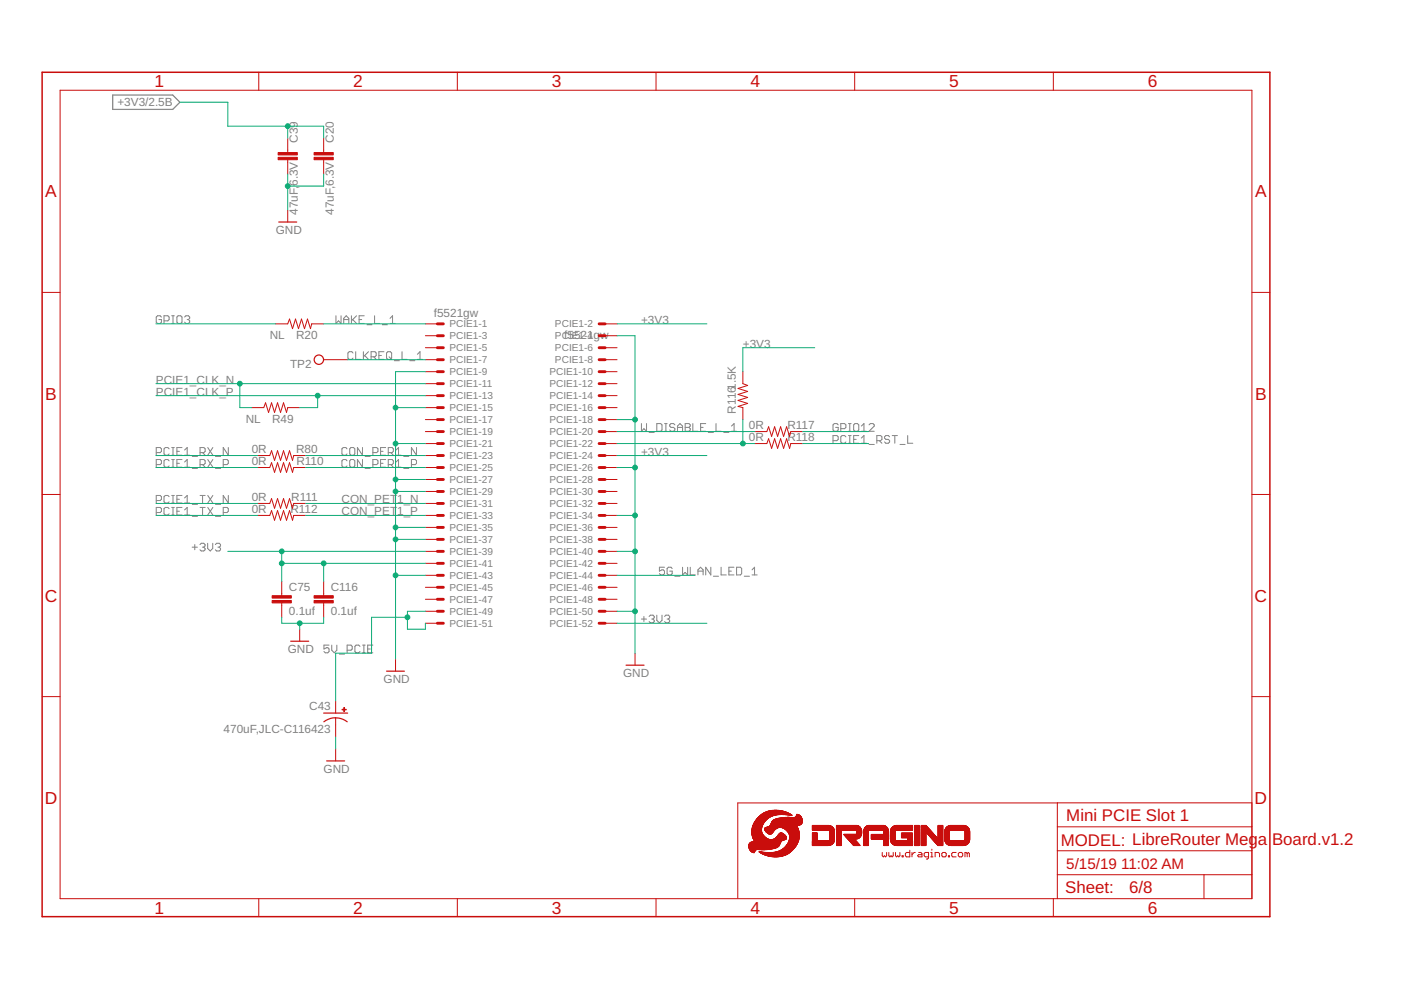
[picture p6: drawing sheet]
<svg xmlns="http://www.w3.org/2000/svg" width="297mm" height="210mm" viewBox="0 0 297 210" stroke-linecap="round" stroke-linejoin="round" font-family="sans-serif">
<defs><g id="words">
<g font-size="3.7" fill="#c90d0c">
<text x="32.8" y="18.5">1</text>
<text x="74.9" y="18.5">2</text>
<text x="117" y="18.5">3</text>
<text x="159.1" y="18.5">4</text>
<text x="201.2" y="18.5">5</text>
<text x="243.4" y="18.5">6</text>
<text x="9.6" y="41.9">A</text>
<text x="266.1" y="41.9">A</text>
<text x="9.6" y="84.7">B</text>
<text x="266.1" y="84.7">B</text>
<text x="9.5" y="127.6">C</text>
<text x="266" y="127.6">C</text>
<text x="9.5" y="170.4">D</text>
<text x="266" y="170.4">D</text>
<text x="32.8" y="193.7">1</text>
<text x="74.9" y="193.7">2</text>
<text x="117" y="193.7">3</text>
<text x="159.1" y="193.7">4</text>
<text x="201.2" y="193.7">5</text>
<text x="243.4" y="193.7">6</text>
</g>
<g font-size="3.6" fill="#c90d0c">
<text x="224.9" y="179.4">MODEL: LibreRouter Mega</text>
<text x="226.1" y="174">Mini PCIE Slot 1</text>
<text x="269.7" y="179.1">Board.v1.2</text>
<text x="225.8" y="189.4">Sheet:</text>
<text x="239.4" y="189.3">6/8</text>
</g>
<g font-size="3.2" fill="#c90d0c">
<text x="226.1" y="184.2">5/15/19</text>
<text x="237.7" y="184.2">11:02 AM</text>
</g>
<g font-size="2.5" fill="#808080">
<text x="24.9" y="22.6">+3V3/2.5B</text>
<text x="63.2" y="30.3" transform="rotate(-90 63.2 30.3)">C39</text>
<text x="70.8" y="30.3" transform="rotate(-90 70.8 30.3)">C20</text>
<text x="63.2" y="39.4" transform="rotate(-90 63.2 39.4)">6.3V</text>
<text x="63.2" y="45.5" transform="rotate(-90 63.2 45.5)">47uF,</text>
<text x="70.8" y="45.5" transform="rotate(-90 70.8 45.5)">47uF,6.3V</text>
<text x="58.5" y="49.6">GND</text>
<text x="57.2" y="72">NL</text>
<text x="62.8" y="71.9">R20</text>
<text x="92" y="67.3">f5521gw</text>
<text x="119.6" y="71.8">f5521gw</text>
<text x="135.9" y="68.7">+3V3</text>
<text x="157.5" y="73.7">+3V3</text>
<text x="33.1" y="81.4">PCIE1_CLK_N</text>
<text x="33.1" y="83.9">PCIE1_CLK_P</text>
<text x="61.5" y="78.1">TP2</text>
<text x="52.1" y="89.7">NL</text>
<text x="57.7" y="89.7">R49</text>
<text x="156" y="87.7" transform="rotate(-90 156 87.7)">R1161.5K</text>
<text x="158.8" y="91">0R</text>
<text x="158.8" y="93.5">0R</text>
<text x="167" y="91">R117</text>
<text x="167" y="93.5">R118</text>
<text x="53.4" y="96.1">0R</text>
<text x="53.4" y="98.6">0R</text>
<text x="62.8" y="96.1">R80</text>
<text x="62.8" y="98.6">R110</text>
<text x="135.9" y="96.6">+3V3</text>
<text x="53.4" y="106.2">0R</text>
<text x="61.7" y="106.2">R111</text>
<text x="72.4" y="106.7">CON_PET</text>
<text x="84.2" y="106.7">1_N</text>
<text x="53.4" y="108.8">0R</text>
<text x="61.6" y="108.8">R112</text>
<text x="72.4" y="109.3">CON_PET</text>
<text x="84.2" y="109.3">1_P</text>
<text x="61.2" y="125.4">C75</text>
<text x="70.1" y="125.4">C116</text>
<text x="61.2" y="130.5">0.1uf</text>
<text x="70.1" y="130.5">0.1uf</text>
<text x="61" y="138.5">GND</text>
<text x="132.1" y="143.6">GND</text>
<text x="81.3" y="144.8">GND</text>
<text x="47.4" y="155.4">470uF,JLC-C116423</text>
<text x="65.6" y="150.5">C43</text>
<text x="68.6" y="163.9">GND</text>
</g>
<g font-size="2.1" fill="#808080">
<text x="95.3" y="69.4">PCIE1-1</text>
<text x="95.3" y="72">PCIE1-3</text>
<text x="117.7" y="69.4">PCIE1-2</text>
<text x="117.7" y="72">PCIE1-4</text>
<text x="95.3" y="74.5">PCIE1-5</text>
<text x="95.3" y="77">PCIE1-7</text>
<text x="117.7" y="74.5">PCIE1-6</text>
<text x="117.7" y="77">PCIE1-8</text>
<text x="95.3" y="79.6">PCIE1-9</text>
<text x="95.3" y="82.1">PCIE1-11</text>
<text x="116.5" y="79.6">PCIE1-10</text>
<text x="116.5" y="82.1">PCIE1-12</text>
<text x="95.3" y="84.7">PCIE1-13</text>
<text x="95.3" y="87.2">PCIE1-15</text>
<text x="95.3" y="89.7">PCIE1-17</text>
<text x="116.5" y="84.7">PCIE1-14</text>
<text x="116.5" y="87.2">PCIE1-16</text>
<text x="116.5" y="89.7">PCIE1-18</text>
<text x="95.3" y="92.3">PCIE1-19</text>
<text x="95.3" y="94.8">PCIE1-21</text>
<text x="116.5" y="92.3">PCIE1-20</text>
<text x="116.5" y="94.8">PCIE1-22</text>
<text x="95.3" y="97.3">PCIE1-23</text>
<text x="95.3" y="99.9">PCIE1-25</text>
<text x="116.5" y="97.3">PCIE1-24</text>
<text x="116.5" y="99.9">PCIE1-26</text>
<text x="95.3" y="102.4">PCIE1-27</text>
<text x="95.3" y="105">PCIE1-29</text>
<text x="95.3" y="107.5">PCIE1-31</text>
<text x="116.5" y="102.4">PCIE1-28</text>
<text x="116.5" y="105">PCIE1-30</text>
<text x="116.5" y="107.5">PCIE1-32</text>
<text x="95.3" y="110">PCIE1-33</text>
<text x="95.3" y="112.6">PCIE1-35</text>
<text x="116.5" y="110">PCIE1-34</text>
<text x="116.5" y="112.6">PCIE1-36</text>
<text x="95.3" y="115.1">PCIE1-37</text>
<text x="95.3" y="117.7">PCIE1-39</text>
<text x="116.5" y="115.1">PCIE1-38</text>
<text x="116.5" y="117.7">PCIE1-40</text>
<text x="95.3" y="120.2">PCIE1-41</text>
<text x="95.3" y="122.7">PCIE1-43</text>
<text x="95.3" y="125.3">PCIE1-45</text>
<text x="116.5" y="120.2">PCIE1-42</text>
<text x="116.5" y="122.7">PCIE1-44</text>
<text x="116.5" y="125.3">PCIE1-46</text>
<text x="95.3" y="127.8">PCIE1-47</text>
<text x="95.3" y="130.4">PCIE1-49</text>
<text x="116.5" y="127.8">PCIE1-48</text>
<text x="116.5" y="130.4">PCIE1-50</text>
<text x="95.3" y="132.9">PCIE1-51</text>
<text x="116.5" y="132.9">PCIE1-52</text>
</g>
</g></defs>
<g fill="none" stroke="#808080" stroke-width=".21">
<path d="M34.2 67.2l-.2-.2h-.6l-.3 .2v1.1l.3 .3h.6l.2-.3v-.5h-.5M34.8 68h.8l.3-.2v-.6l-.3-.2h-.8v1.6M36.4 67h.6M36.4 68.6h.6M36.7 67v1.6M37.8 67h.5l.3 .2v1.1l-.3 .3h-.5l-.3-.3v-1.1zM39.1 67.2l.3-.2h.5l.3 .2v.3l-.3 .3M39.7 67.8h.2M39.9 67.8l.3 .2v.3l-.3 .3h-.5l-.3-.3M71.2 67v1.6l.6-.6 .5 .6v-1.6M72.9 68.6v-1.1l.5-.5 .6 .5v1.1M72.9 67.8h1.1"/>
<path d="M74.5 67v1.6M74.8 67.8l.8 .8M74.8 74.8l-.2-.2h-.6l-.2 .2v1.1l.2 .3h.6l.2-.3M75.4 74.6v1.6h1.1M75.6 67l-1.1 1M76.1 67.8h.6M77 74.6v1.6M77.2 67h-1.1v1.6h1.1M77.3 75.4l.8 .8M77.8 68.9h1.1M78.1 74.6l-1.1 1M78.7 75.6h.8l.3-.2v-.6l-.3-.2h-.8v1.6"/>
<path d="M79.2 75.6l.6 .6M79.4 67v1.6h1.1M80.3 75.4h.6M81 68.9h1.1M81.4 74.6h-1.1v1.6h1.1M82.2 74.6h.6l.2 .2v1.1l-.2 .3h-.6l-.2-.3v-1.1zM82.5 75.6l.5 .6M82.7 68.6h1.1M82.7 67.5l.5-.5v1.6M83.6 76.5h1.1M85.2 74.6v1.6h1.1M86.9 76.5h1"/>
<path d="M88.5 76.2h1.1M88.5 75.1l.5-.5v1.6M33.1 96h.9l.2-.3v-.5l-.2-.3h-.9v1.6M33.1 98.5h.9l.2-.3v-.5l-.2-.3h-.9v1.7M35.9 95.2l-.3-.3h-.5l-.3 .3v1l.3 .3h.5l.3-.3M35.9 97.7l-.3-.3h-.5l-.3 .3v1.1l.3 .3h.5l.3-.3M36.4 94.9h.6M36.4 96.5h.6M36.4 97.4h.6M36.4 99.1h.6M36.7 94.9v1.6M36.7 97.4v1.7"/>
<path d="M37.5 95.7h.5M37.5 98.2h.5M38.6 94.9h-1.1v1.6h1.1M38.6 97.4h-1.1v1.7h1.1M39.1 96.5h1.1M39.1 95.4l.6-.5v1.6M39.1 98l.6-.6v1.7M39.1 99.1h1.1M40.8 96.8h1.1M40.8 99.3h1.1M42.4 96h.8l.3-.3v-.5l-.3-.3h-.8v1.6M42.4 98.5h.8l.3-.3v-.5l-.3-.3h-.8v1.7"/>
<path d="M42.9 96l.6 .5M42.9 98.5l.6 .6M44 94.9l1.1 1.6M44 97.4l1.1 1.7M45.1 94.9l-1.1 1.6M45.1 97.4l-1.1 1.7M45.7 96.8h1.1M45.7 99.3h1.1M47.3 98.5h.8l.3-.3v-.5l-.3-.3h-.8v1.7M48.4 94.9v1.6l-1.1-1.6v1.6M73.6 95.2l-.3-.3h-.5l-.3 .3v1l.3 .3h.5l.3-.3M73.6 97.7l-.3-.3h-.5l-.3 .3v1.1l.3 .3h.5l.3-.3"/>
<path d="M74.4 94.9h.6l.2 .3v1l-.2 .3h-.6l-.3-.3v-1zM74.4 97.4h.6l.2 .3v1.1l-.2 .3h-.6l-.3-.3v-1.1zM76.9 94.9v1.6l-1.1-1.6v1.6M76.9 97.4v1.7l-1.1-1.7v1.7M77.4 96.8h1.1M77.4 99.3h1.1M79.1 96h.8l.2-.3v-.5l-.2-.3h-.8v1.6M79.1 98.5h.8l.2-.3v-.5l-.2-.3h-.8v1.7M80.7 95.7h.5M80.7 98.2h.5M81.8 94.9h-1.1v1.6h1.1M81.8 97.4h-1.1v1.7h1.1"/>
<path d="M82.3 96h.8l.3-.3v-.5l-.3-.3h-.8v1.6M82.3 98.5h.8l.3-.3v-.5l-.3-.3h-.8v1.7M82.9 96l.5 .5M82.9 98.5l.5 .6M84 96.5h1M84 99.1h1M84 95.4l.5-.5v1.6M84 98l.5-.6v1.7M85.6 96.8h1.1M85.6 99.3h1.1M87.2 98.5h.9l.2-.3v-.5l-.2-.3h-.9v1.7M88.3 94.9v1.6l-1.1-1.6v1.6"/>
<path d="M136 89.8v1.6l.5-.5 .6 .5v-1.6M137.6 91.7h1.1M139.3 89.8h.8l.3 .3v1.1l-.3 .2h-.8zM140.9 91.4h.5M140.9 89.8h.5M141.2 89.8v1.6M143.1 90.1l-.3-.3h-.5l-.3 .3v.2l.3 .3h.5l.3 .3v.3l-.3 .2h-.5l-.3-.2M143.6 91.4v-1.1l.6-.5 .5 .5v1.1M143.6 90.6h1.1M145.3 89.8h.8l.2 .3v.2l-.2 .3 .2 .3v.3l-.2 .2h-.8zM145.3 90.6h.8M146.9 89.8v1.6h1.1"/>
<path d="M148.5 90.6h.6M149.6 89.8h-1.1v1.6h1.1M150.2 91.7h1.1M151.8 89.8v1.6h1.1M153.5 91.7h1M155.1 91.4h1.1M155.1 90.3l.5-.5v1.6M176.6 93.4h.8l.3-.2v-.6l-.3-.2h-.8v1.6M177.7 90.1l-.3-.3h-.5l-.3 .3v1.1l.3 .2h.5l.3-.2v-.6h-.5M178.3 90.9h.8l.2-.3v-.5l-.2-.3h-.8v1.6M179.3 92.6l-.2-.2h-.6l-.2 .2v1.1l.2 .3h.6l.2-.3M179.9 91.4h.5"/>
<path d="M179.9 89.8h.5M179.9 92.4h.5M179.9 94h.5M180.2 89.8v1.6M180.2 92.4v1.6M181 90.1l.3-.3h.5l.3 .3v1.1l-.3 .2h-.5l-.3-.2zM181 93.2h.5M182.1 92.4h-1.1v1.6h1.1M182.6 91.4h1.1M182.6 90.3l.6-.5v1.6M182.6 92.9l.6-.5v1.6M182.6 94h1.1"/>
<path d="M184.3 90.1l.2-.3h.6l.3 .3v.2l-1.1 1.1h1.1M184.3 94.2h1.1M185.9 93.4h.8l.3-.2v-.6l-.3-.2h-.8v1.6M186.4 93.4l.6 .6M188.6 92.6l-.3-.2h-.5l-.3 .2v.3l.3 .3h.5l.3 .2v.3l-.3 .3h-.5l-.3-.3M189.2 92.4h1.1M189.7 92.4v1.6M190.8 94.2h1.1M192.4 92.4v1.6h1.1M33.1 108.7h.9l.2-.3v-.6l-.2-.2h-.9v1.6M33.1 106.1h.9l.2-.2v-.6l-.2-.2h-.9v1.6M35.9 105.3l-.3-.2h-.5l-.3 .2v1.1l.3 .3h.5l.3-.3"/>
<path d="M35.9 107.8l-.3-.2h-.5l-.3 .2v1.1l.3 .3h.5l.3-.3M36.4 105.1h.6M36.4 106.7h.6M36.4 107.6h.6M36.4 109.2h.6M36.7 105.1v1.6M36.7 107.6v1.6M37.5 105.9h.5M37.5 108.4h.5M38.6 105.1h-1.1v1.6h1.1M38.6 107.6h-1.1v1.6h1.1M39.1 105.6l.6-.5v1.6"/>
<path d="M39.1 108.1l.6-.5v1.6M39.1 106.7h1.1M39.1 109.2h1.1M40.7 116h1.1M40.8 106.9h1.1M40.8 109.5h1.1M41.3 115.5v1.1M42.4 115.5l.3-.3h.5l.3 .3v.2l-.3 .3M42.4 105.1h1.1M42.4 107.6h1.1M42.9 116h.3M42.9 105.1v1.6"/>
<path d="M42.9 107.6v1.6M43.2 116l.3 .3v.3l-.3 .2h-.5l-.3-.2M44 115.2v1.1l.6 .5 .5-.5v-1.1M44 105.1l1.1 1.6M44 107.6l1.1 1.6M45.1 105.1l-1.1 1.6M45.1 107.6l-1.1 1.6M45.7 115.5l.2-.3h.6l.3 .3v.2l-.3 .3M45.7 106.9h1.1M45.7 109.5h1.1M46.2 116h.3M46.5 116l.3 .3v.3l-.3 .2h-.6l-.2-.2"/>
<path d="M47.3 108.7h.8l.3-.3v-.6l-.3-.2h-.8v1.6M48.4 105.1v1.6l-1.1-1.6v1.6M69.8 136.8h-1.1v.8l.5-.3h.3l.3 .3v.5l-.3 .3h-.5l-.3-.3M70.3 136.8v1.1l.6 .5 .5-.5v-1.1M72 138.7h1M73.6 137.9h.8l.3-.3v-.5l-.3-.3h-.8v1.6M76.3 137.1l-.2-.3h-.6l-.3 .3v1l.3 .3h.6l.2-.3M76.9 136.8h.5M76.9 138.4h.5M77.2 136.8v1.6M78 137.6h.5M79.1 136.8h-1.1v1.6h1.1"/>
<path d="M136 131.3h1.1M136.5 130.7v1.1M137.6 130.7l.3-.3h.6l.2 .3v.3l-.2 .3M138.2 131.3h.3M138.5 131.3l.2 .2v.3l-.2 .3h-.6l-.3-.3M139.3 130.4v1.1l.5 .6 .6-.6v-1.1M140.9 120.3h-1.1v.8l.5-.3h.3l.3 .3v.5l-.3 .3h-.5l-.3-.3M140.9 130.7l.3-.3h.5l.3 .3v.3l-.3 .3M141.4 131.3h.3M141.7 131.3l.3 .2v.3l-.3 .3h-.5l-.3-.3M142.5 120.5l-.2-.2h-.6l-.3 .2v1.1l.3 .3h.6l.2-.3v-.5h-.5M143.1 122.2h1.1"/>
<path d="M144.7 120.3v1.6l.5-.5 .6 .5v-1.6M146.3 120.3v1.6h1.1M148 121.1h1.1M148 121.9v-1.1l.5-.5 .6 .5v1.1M150.7 120.3v1.6l-1.1-1.6v1.6M151.3 122.2h1M152.9 120.3v1.6h1.1M154.5 121.1h.6M155.6 120.3h-1.1v1.6h1.1M156.2 120.3h.8l.2 .2v1.1l-.2 .3h-.8zM157.8 122.2h1.1M159.4 121.9h1.1"/>
<path d="M159.4 120.8l.6-.5v1.6"/>
</g>
<path d="M23.9 20.2h12.7l1.5 1.5-1.5 1.5h-12.7z" fill="none" stroke="#808080" stroke-width=".25"/>
<g fill="none" stroke="#c90d0c" stroke-width=".21">
<path d="M12.7 19.1h252.7v171.4h-252.7zM54.9 15.3v3.8M97 15.3v3.8M139.1 15.3v3.8M181.2 15.3v3.8M223.3 15.3v3.8M61 29.3v3M61 33.9v3M68.6 29.3v3M68.6 33.9v3M61 44.5v2.6M8.9 62h3.8"/>
<path d="M58.5 68.7h2.5l.4-1.1 .6 2.1 .7-2.1 .6 2.1 .6-2.1 .7 2.1 .6-2.1 .6 2.1 .3-1h2.5M68.6 76.3h5.1M90.2 68.7h2.5M90.2 71.2h2.5M90.2 73.7h2.5M90.2 76.3h2.5M90.2 78.8h2.5M128.3 68.7h2.5M128.3 71.2h2.5M128.3 73.7h2.5M128.3 76.3h2.5M128.3 78.8h2.5"/>
<path d="M157.5 78.8v2.5l1 .4-2 .7 2 .6-2 .6 2 .7-2 .6 2 .6-2 .7 1 .2v2.6M265.4 62h3.8M53.4 86.4h2.5l.4-1 .6 2 .7-2 .6 2 .6-2 .7 2 .6-2 .6 2 .3-1h2.5M54.7 96.6h2.5l.4-1 .6 2 .6-2 .7 2 .6-2 .6 2 .7-2 .6 2 .3-1h2.5M54.7 99.1h2.5l.4-1 .6 2 .6-2 .7 2 .6-2 .6 2 .7-2 .6 2 .3-1h2.5M90.2 81.3h2.5M90.2 83.9h2.5M90.2 86.4h2.5M90.2 89h2.5M90.2 91.5h2.5M90.2 94h2.5M90.2 96.6h2.5"/>
<path d="M90.2 99.1h2.5M128.3 81.3h2.5M128.3 83.9h2.5M128.3 86.4h2.5M128.3 89h2.5M128.3 91.5h2.5M128.3 94h2.5M128.3 96.6h2.5M128.3 99.1h2.5M160 91.5h2.6l.4-1 .6 2 .6-2 .7 2 .6-2 .6 2 .7-2 .6 2 .3-1h2.5M160 94h2.6l.4-1 .6 2.1 .6-2.1 .7 2.1 .6-2.1 .6 2.1 .7-2.1 .6 2.1 .3-1.1h2.5M8.9 104.8h3.8"/>
<path d="M54.7 106.7h2.5l.4-1 .6 2.1 .6-2.1 .7 2.1 .6-2.1 .6 2.1 .7-2.1 .6 2.1 .3-1.1h2.5M54.7 109.3h2.5l.4-1 .6 2 .6-2 .7 2 .6-2 .6 2 .7-2 .6 2 .3-1h2.5M90.2 101.7h2.5M90.2 104.2h2.5M90.2 106.7h2.5M90.2 109.3h2.5M90.2 111.8h2.5M90.2 114.4h2.5M90.2 116.9h2.5M90.2 119.4h2.5M128.3 101.7h2.5M128.3 104.2h2.5"/>
<path d="M128.3 106.7h2.5M128.3 109.3h2.5M128.3 111.8h2.5M128.3 114.4h2.5M128.3 116.9h2.5M128.3 119.4h2.5M265.4 104.8h3.8M59.7 123.3v3M59.7 127.8v3.1M63.5 133.4v2.6M68.6 123.3v3M68.6 127.8v3.1"/>
<path d="M83.9 139.8v2.5M90.2 122h2.5M90.2 124.5h2.5M90.2 127.1h2.5M90.2 129.6h2.5M90.2 132.1h2.5M128.3 122h2.5M128.3 124.5h2.5M128.3 127.1h2.5M128.3 129.6h2.5M128.3 132.1h2.5M134.6 138.5v2.5"/>
<path d="M8.9 147.7h3.8M71.2 148.7v2.5M71.2 152.2v4.1M71.2 158.8v2.5M265.4 147.7h3.8M224.2 175.3h41.2M224.2 170.2h-67.8v20.2M265.4 170.2h-41.2v20.3M54.9 190.5v3.9M97 190.5v3.9M139.1 190.5v3.9M181.2 190.5v3.9"/>
<path d="M187 180.7v.7l.3 .3 .2-.3 .2 .3 .3-.3v-.7M188.4 180.7v.7l.3 .3 .2-.3 .2 .3 .3-.3v-.7M189.9 180.7v.7l.2 .3 .2-.3 .3 .3 .2-.3v-.7M191.3 181.4h.2v.3h-.2zM192.9 180.3v1.4h-.7l-.2-.3v-.4l.2-.3h.7M193.4 180.7v1M194.1 180.7h-.3l-.4 .5M194.8 180.7h.4l.3 .3v.7h-.7l-.3-.3 .3-.2h.7M196.9 181.7h-.7l-.3-.3v-.4l.3-.3h.7v1.2l-.5 .2M197.3 181.7h.5M197.3 180.7h.3v1M197.6 180v.3"/>
<path d="M198.3 181.7v-1h.7l.2 .3v.7M199.9 180.7h.5l.2 .3v.4l-.2 .3h-.5l-.2-.3v-.4zM201.1 181.4h.2v.3h-.2zM202.7 180.7h-.7l-.2 .3v.4l.2 .3h.7M203.4 180.7h.5l.2 .3v.4l-.2 .3h-.5l-.2-.3v-.4zM205.1 181l-.5-.3v1M205.1 181v.7M205.1 181l.2-.3 .2 .3v.7M223.3 190.5v3.9M224.2 185.5h41.2M224.2 180.4h41.2M255.3 185.5v5"/>
</g>
<path d="M8.9 15.3h260.3v179.1h-260.3z" fill="none" stroke="#c90d0c" stroke-width=".32"/>
<g fill="none" stroke="#c90d0c" stroke-width=".61">
<path d="M92.7 68.7h1.3M92.7 71.2h1.3M92.7 73.7h1.3M92.7 76.3h1.3M92.7 78.8h1.3M127 68.7h1.3M127 71.2h1.3M127 73.7h1.3M127 76.3h1.3M127 78.8h1.3M92.7 81.3h1.3M92.7 83.9h1.3"/>
<path d="M92.7 86.4h1.3M92.7 89h1.3M92.7 91.5h1.3M92.7 94h1.3M92.7 96.6h1.3M92.7 99.1h1.3M127 81.3h1.3M127 83.9h1.3M127 86.4h1.3M127 89h1.3M127 91.5h1.3M127 94h1.3"/>
<path d="M127 96.6h1.3M127 99.1h1.3M92.7 101.7h1.3M92.7 104.2h1.3M92.7 106.7h1.3M92.7 109.3h1.3M92.7 111.8h1.3M92.7 114.4h1.3M92.7 116.9h1.3M92.7 119.4h1.3M127 101.7h1.3M127 104.2h1.3"/>
<path d="M127 106.7h1.3M127 109.3h1.3M127 111.8h1.3M127 114.4h1.3M127 116.9h1.3M127 119.4h1.3M92.7 122h1.3M92.7 124.5h1.3M92.7 127.1h1.3M92.7 129.6h1.3M92.7 132.1h1.3M127 122h1.3"/>
<path d="M127 124.5h1.3M127 127.1h1.3M127 129.6h1.3M127 132.1h1.3"/>
</g>
<g fill="none" stroke="#c90d0c" stroke-width=".25">
<path d="M59.1 47.1h3.8M61.6 136h3.8M68.6 151.2h5.1M71.2 152.2l-1.1 .1-1.4 .7M71.2 152.2l1.5 .3 .9 .5M82 142.3h3.7M132.7 141h3.8M69.3 161.3h3.8"/>
<circle cx="67.6" cy="76.3" r=".99"/>
</g>
<g fill="#c90d0c" stroke="#c90d0c" stroke-width=".21">
<path d="M66.6 33.4h4.1v.5h-4.1z"/>
<path d="M66.6 32.3h4.1v.6h-4.1z"/>
<path d="M59 33.4h4v.5h-4z"/>
<path d="M59 32.3h4v.6h-4z"/>
<path d="M57.7 127.3h4.1v.5h-4.1z"/>
<path d="M57.7 126.3h4.1v.5h-4.1z"/>
<path d="M66.6 127.3h4.1v.5h-4.1z"/>
<path d="M66.6 126.3h4.1v.5h-4.1z"/>
<path d="M164 181.6l.8 .1z"/>
<path d="M163.7 181.6l1.4 .1z"/>
<path d="M163.5 181.6h1.8z"/>
<path d="M163.4 181.6h2.1z"/>
<path d="M163.2 181.5l2.4 .1z"/>
<path d="M163.1 181.5h2.6z"/>
<path d="M163 181.5h2.8z"/>
<path d="M162.9 181.5h3z"/>
<path d="M162.8 181.4l3.2 .1z"/>
<path d="M162.7 181.4h3.4z"/>
<path d="M162.6 181.4h3.6z"/>
<path d="M162.5 181.4h3.8z"/>
<path d="M162.4 181.3l3.9 .1z"/>
<path d="M162.4 181.3l4 .1z"/>
<path d="M162.3 181.3h4.2z"/>
<path d="M162.2 181.3h4.3z"/>
<path d="M162.1 181.2l4.5 .1z"/>
<path d="M162.1 181.2l4.6 .1z"/>
<path d="M162 181.2h4.7z"/>
<path d="M162 181.1l4.8 .1z"/>
<path d="M161.9 181.1l4.9 .1z"/>
<path d="M161.8 181.1h5.1z"/>
<path d="M161.7 181.1h5.3z"/>
<path d="M161.7 181l5.3 .1z"/>
<path d="M161.6 181h5.4z"/>
<path d="M161.6 181h5.5z"/>
<path d="M161.5 181h5.7z"/>
<path d="M161.5 180.9l5.7 .1z"/>
<path d="M161.4 180.9h5.8z"/>
<path d="M161.4 180.9h5.9z"/>
<path d="M161.3 180.8l6 .1z"/>
<path d="M161.2 180.8h6.1z"/>
<path d="M161.2 180.8h6.2z"/>
<path d="M159.7 180.7l.2 .1z"/>
<path d="M161.2 180.7l1.5 .1z"/>
<path d="M163.6 180.7l3.8 .1z"/>
<path d="M159.6 180.7l.3 .1z"/>
<path d="M161.1 180.7l1.2 .1z"/>
<path d="M163.9 180.7l3.5 .1z"/>
<path d="M159.6 180.7h.3z"/>
<path d="M161.1 180.7h.9z"/>
<path d="M164.1 180.7h3.4z"/>
<path d="M159.5 180.7h.4z"/>
<path d="M161.1 180.7h.7z"/>
<path d="M164.3 180.7h3.2z"/>
<path d="M159.5 180.6l.4 .1z"/>
<path d="M161 180.6l.6 .1z"/>
<path d="M164.4 180.6l3.1 .1z"/>
<path d="M159.4 180.6l.6 .1z"/>
<path d="M161 180.6l.4 .1z"/>
<path d="M164.5 180.6l3.1 .1z"/>
<path d="M159.4 180.6h.6z"/>
<path d="M161 180.6h.2z"/>
<path d="M164.6 180.6h3z"/>
<path d="M159.3 180.6h.7z"/>
<path d="M164.7 180.6h2.9z"/>
<path d="M164.8 180.6h2.9z"/>
<path d="M159.3 180.5l.7 .1z"/>
<path d="M164.9 180.5l2.8 .1z"/>
<path d="M159.2 180.5h.8z"/>
<path d="M165 180.5h2.7z"/>
<path d="M165.1 180.5h2.7z"/>
<path d="M159.2 180.4l.8 .1z"/>
<path d="M165.1 180.4l2.7 .1z"/>
<path d="M159.2 180.4l.9 .1z"/>
<path d="M165.2 180.4l2.6 .1z"/>
<path d="M159.2 180.4h.9z"/>
<path d="M165.3 180.4h2.6z"/>
<path d="M159.1 180.4h1z"/>
<path d="M159.1 180.3l1 .1z"/>
<path d="M165.4 180.3l2.5 .1z"/>
<path d="M159.1 180.3h1.1z"/>
<path d="M165.5 180.3h2.5z"/>
<path d="M159 180.2l1.2 .1z"/>
<path d="M165.6 180.2l2.4 .1z"/>
<path d="M159 180.2h1.3z"/>
<path d="M165.7 180.2h2.3z"/>
<path d="M165.7 180.2h2.4z"/>
<path d="M159 180.1l1.3 .1z"/>
<path d="M161.4 180.1l.8 .1z"/>
<path d="M165.7 180.1l2.4 .1z"/>
<path d="M159 180.1h1.4z"/>
<path d="M161 180.1h1.5z"/>
<path d="M165.8 180.1h2.3z"/>
<path d="M158.9 180.1h1.6z"/>
<path d="M160.7 180.1h2.1z"/>
<path d="M158.9 180.1h4.1z"/>
<path d="M165.9 180.1h2.3z"/>
<path d="M158.9 180l4.3 .1z"/>
<path d="M165.9 180l2.3 .1z"/>
<path d="M158.9 180h4.4z"/>
<path d="M165.9 180h2.3z"/>
<path d="M158.9 180h4.5z"/>
<path d="M166 180h2.3z"/>
<path d="M158.9 180h4.8z"/>
<path d="M158.9 179.9l4.9 .1z"/>
<path d="M166.1 179.9l2.2 .1z"/>
<path d="M158.9 179.9l5 .1z"/>
<path d="M158.9 179.9h5.1z"/>
<path d="M166.1 179.9h2.2z"/>
<path d="M158.9 179.9h5.2z"/>
<path d="M166.2 179.9h2.2z"/>
<path d="M158.8 179.8l5.5 .1z"/>
<path d="M166.2 179.8l2.2 .1z"/>
<path d="M158.8 179.8h5.6z"/>
<path d="M166.2 179.8h2.2z"/>
<path d="M158.8 179.7l5.7 .1z"/>
<path d="M166.3 179.7l2.1 .1z"/>
<path d="M166.3 179.7l2.2 .1z"/>
<path d="M158.8 179.7h5.8z"/>
<path d="M166.3 179.7h2.2z"/>
<path d="M158.8 179.7h5.9z"/>
<path d="M166.4 179.7h2.1z"/>
<path d="M158.8 179.6l6 .1z"/>
<path d="M166.4 179.6l2.1 .1z"/>
<path d="M158.8 179.6h6z"/>
<path d="M166.4 179.6h2.2z"/>
<path d="M166.5 179.6h2.1z"/>
<path d="M158.8 179.6h6.1z"/>
<path d="M158.8 179.5l6.1 .1z"/>
<path d="M166.5 179.5l2.1 .1z"/>
<path d="M158.8 179.5h6.2z"/>
<path d="M166.5 179.5h2.1z"/>
<path d="M158.7 179.5h6.3z"/>
<path d="M166.6 179.5h2.1z"/>
<path d="M158.7 179.4l6.4 .1z"/>
<path d="M166.6 179.4l2.1 .1z"/>
<path d="M158.8 179.4l6.3 .1z"/>
<path d="M158.7 179.4h6.4z"/>
<path d="M166.6 179.4h2.1z"/>
<path d="M158.7 179.3l6.4 .1z"/>
<path d="M166.7 179.3l2 .1z"/>
<path d="M158.8 179.3l6.4 .1z"/>
<path d="M166.7 179.3l2.1 .1z"/>
<path d="M158.8 179.3h6.4z"/>
<path d="M166.7 179.3h2.1z"/>
<path d="M158.7 179.3h6.5z"/>
<path d="M158.8 179.2l6.4 .1z"/>
<path d="M166.7 179.2l2.1 .1z"/>
<path d="M172.2 179.2l3.4 .1z"/>
<path d="M177.4 179.2l.9 .1z"/>
<path d="M181 179.2l1.4 .1z"/>
<path d="M183.1 179.2l1 .1z"/>
<path d="M187.4 179.2l1 .1z"/>
<path d="M190.1 179.2l3.4 .1z"/>
<path d="M193.9 179.2l1 .1z"/>
<path d="M195.3 179.2l1 .1z"/>
<path d="M198.9 179.2l1 .1z"/>
<path d="M201.6 179.2l2.7 .1z"/>
<path d="M166.8 179.2l2 .1z"/>
<path d="M172.3 179.2l3.6 .1z"/>
<path d="M181 179.2l1.3 .1z"/>
<path d="M189.9 179.2l3.6 .1z"/>
<path d="M198.8 179.2l1.1 .1z"/>
<path d="M201.4 179.2l3.1 .1z"/>
<path d="M158.8 179.2h6.4z"/>
<path d="M166.8 179.2h2z"/>
<path d="M172.2 179.2h3.8z"/>
<path d="M177.4 179.2h.9z"/>
<path d="M181 179.2h1.3z"/>
<path d="M183.1 179.2h1z"/>
<path d="M187.4 179.2h1z"/>
<path d="M189.8 179.2h3.7z"/>
<path d="M193.9 179.2h1z"/>
<path d="M195.3 179.2h1z"/>
<path d="M198.8 179.2h1.1z"/>
<path d="M201.3 179.2h3.3z"/>
<path d="M172.3 179.2h3.8z"/>
<path d="M180.9 179.2h1.4z"/>
<path d="M189.7 179.2h3.8z"/>
<path d="M201.2 179.2h3.5z"/>
<path d="M166.8 179.2h2.1z"/>
<path d="M189.6 179.2h3.9z"/>
<path d="M201.1 179.2h3.7z"/>
<path d="M158.8 179.1l6.5 .1z"/>
<path d="M166.8 179.1l2.1 .1z"/>
<path d="M172.3 179.1l3.8 .1z"/>
<path d="M177.4 179.1l.9 .1z"/>
<path d="M180.9 179.1l1.3 .1z"/>
<path d="M183.1 179.1l1 .1z"/>
<path d="M187.4 179.1l1 .1z"/>
<path d="M189.6 179.1l3.9 .1z"/>
<path d="M193.9 179.1l1 .1z"/>
<path d="M195.3 179.1l1 .1z"/>
<path d="M198.8 179.1l1.1 .1z"/>
<path d="M201.1 179.1l3.7 .1z"/>
<path d="M158.8 179.1h6.5z"/>
<path d="M166.9 179.1h2z"/>
<path d="M172.2 179.1h4z"/>
<path d="M177.4 179.1h.9z"/>
<path d="M180.9 179.1h1.3z"/>
<path d="M183.1 179.1h1z"/>
<path d="M187.4 179.1h1z"/>
<path d="M189.5 179.1h4z"/>
<path d="M193.9 179.1h1z"/>
<path d="M195.3 179.1h1z"/>
<path d="M198.7 179.1h1.2z"/>
<path d="M201 179.1h3.9z"/>
<path d="M172.2 179.1h4.1z"/>
<path d="M180.8 179.1h1.4z"/>
<path d="M158.8 179l6.5 .1z"/>
<path d="M166.9 179l2 .1z"/>
<path d="M172.3 179l4 .1z"/>
<path d="M177.4 179l.9 .1z"/>
<path d="M180.8 179l1.4 .1z"/>
<path d="M183.1 179l1 .1z"/>
<path d="M187.4 179l1 .1z"/>
<path d="M189.4 179l4.1 .1z"/>
<path d="M193.9 179l1 .1z"/>
<path d="M195.3 179l1 .1z"/>
<path d="M198.7 179l1.2 .1z"/>
<path d="M200.9 179l4.1 .1z"/>
<path d="M166.9 179l2.1 .1z"/>
<path d="M172.2 179l4.1 .1z"/>
<path d="M198.6 179l1.3 .1z"/>
<path d="M158.8 179h6.5z"/>
<path d="M166.9 179h2.1z"/>
<path d="M172.2 179h4.2z"/>
<path d="M177.4 179h.9z"/>
<path d="M180.8 179h1.3z"/>
<path d="M183.1 179h1z"/>
<path d="M187.4 179h1z"/>
<path d="M189.3 179h4.2z"/>
<path d="M193.9 179h1z"/>
<path d="M195.3 179h1z"/>
<path d="M198.6 179h1.3z"/>
<path d="M200.9 179h4.1z"/>
<path d="M172.3 179h4.1z"/>
<path d="M180.7 179h1.4z"/>
<path d="M200.8 179h4.3z"/>
<path d="M158.8 178.9l6.6 .1z"/>
<path d="M167 178.9l2 .1z"/>
<path d="M172.3 178.9l4.1 .1z"/>
<path d="M177.4 178.9l.9 .1z"/>
<path d="M180.7 178.9l1.4 .1z"/>
<path d="M183.1 178.9l1 .1z"/>
<path d="M187.4 178.9l1 .1z"/>
<path d="M189.3 178.9l4.2 .1z"/>
<path d="M193.9 178.9l1 .1z"/>
<path d="M195.3 178.9l1 .1z"/>
<path d="M198.6 178.9l1.3 .1z"/>
<path d="M200.8 178.9l4.3 .1z"/>
<path d="M158.9 178.9l6.4 .1z"/>
<path d="M172.3 178.9l4.2 .1z"/>
<path d="M189.2 178.9l4.3 .1z"/>
<path d="M200.7 178.9l4.4 .1z"/>
<path d="M158.9 178.9h6.5z"/>
<path d="M167 178.9h2z"/>
<path d="M172.2 178.9h4.3z"/>
<path d="M177.4 178.9h.9z"/>
<path d="M180.7 178.9h1.3z"/>
<path d="M183.1 178.9h1z"/>
<path d="M187.4 178.9h1z"/>
<path d="M189.2 178.9h4.3z"/>
<path d="M193.9 178.9h1z"/>
<path d="M195.3 178.9h1z"/>
<path d="M198.6 178.9h1.3z"/>
<path d="M200.7 178.9h4.5z"/>
<path d="M172.3 178.9h4.2z"/>
<path d="M198.5 178.9h1.4z"/>
<path d="M158.9 178.8l6.5 .1z"/>
<path d="M167 178.8l2 .1z"/>
<path d="M172.3 178.8l4.3 .1z"/>
<path d="M177.4 178.8l.9 .1z"/>
<path d="M180.6 178.8l1.4 .1z"/>
<path d="M183.1 178.8l1 .1z"/>
<path d="M187.4 178.8l1 .1z"/>
<path d="M189.2 178.8l4.3 .1z"/>
<path d="M193.9 178.8l1 .1z"/>
<path d="M195.3 178.8l1 .1z"/>
<path d="M198.5 178.8l1.4 .1z"/>
<path d="M200.7 178.8l4.5 .1z"/>
<path d="M172.2 178.8l4.4 .1z"/>
<path d="M189.1 178.8l4.4 .1z"/>
<path d="M200.6 178.8l4.7 .1z"/>
<path d="M158.9 178.8h6.5z"/>
<path d="M167 178.8h2.1z"/>
<path d="M172.3 178.8h4.3z"/>
<path d="M177.4 178.8h.9z"/>
<path d="M180.6 178.8h1.3z"/>
<path d="M183.1 178.8h1z"/>
<path d="M187.4 178.8h1z"/>
<path d="M189.1 178.8h4.4z"/>
<path d="M193.9 178.8h1z"/>
<path d="M195.3 178.8h1z"/>
<path d="M198.4 178.8h1.5z"/>
<path d="M200.6 178.8h4.7z"/>
<path d="M159 178.8h6.4z"/>
<path d="M167.1 178.8h2z"/>
<path d="M172.2 178.8h4.4z"/>
<path d="M159 178.7l6.4 .1z"/>
<path d="M167.1 178.7l2 .1z"/>
<path d="M172.2 178.7l4.4 .1z"/>
<path d="M177.4 178.7l.9 .1z"/>
<path d="M180.6 178.7l1.3 .1z"/>
<path d="M183.1 178.7l1 .1z"/>
<path d="M187.4 178.7l1 .1z"/>
<path d="M189.1 178.7l4.4 .1z"/>
<path d="M193.9 178.7l1 .1z"/>
<path d="M195.3 178.7l1 .1z"/>
<path d="M198.4 178.7l1.5 .1z"/>
<path d="M200.6 178.7l4.7 .1z"/>
<path d="M172.3 178.7l4.4 .1z"/>
<path d="M180.5 178.7l1.4 .1z"/>
<path d="M159 178.7h6.4z"/>
<path d="M167.1 178.7h2z"/>
<path d="M172.3 178.7h4.4z"/>
<path d="M177.4 178.7h.9z"/>
<path d="M180.5 178.7h1.4z"/>
<path d="M183.1 178.7h1z"/>
<path d="M187.4 178.7h1z"/>
<path d="M189 178.7h4.5z"/>
<path d="M193.9 178.7h1z"/>
<path d="M195.3 178.7h1z"/>
<path d="M198.4 178.7h1.5z"/>
<path d="M200.6 178.7h4.7z"/>
<path d="M159.1 178.7h6.4z"/>
<path d="M172.2 178.7h4.5z"/>
<path d="M180.5 178.7h1.3z"/>
<path d="M200.5 178.7h4.9z"/>
<path d="M159.1 178.6l6.4 .1z"/>
<path d="M167.1 178.6l2 .1z"/>
<path d="M172.2 178.6l4.5 .1z"/>
<path d="M177.4 178.6l.9 .1z"/>
<path d="M180.4 178.6l1.4 .1z"/>
<path d="M183.1 178.6l1 .1z"/>
<path d="M187.4 178.6l1 .1z"/>
<path d="M189 178.6l4.5 .1z"/>
<path d="M193.9 178.6l1 .1z"/>
<path d="M195.3 178.6l1 .1z"/>
<path d="M198.3 178.6l1.6 .1z"/>
<path d="M200.5 178.6l4.9 .1z"/>
<path d="M159.1 178.6h6.4z"/>
<path d="M167.2 178.6h1.9z"/>
<path d="M172.3 178.6h4.4z"/>
<path d="M177.4 178.6h.9z"/>
<path d="M180.4 178.6h1.4z"/>
<path d="M183.1 178.6h1z"/>
<path d="M187.4 178.6h1z"/>
<path d="M189 178.6h4.5z"/>
<path d="M193.9 178.6h1z"/>
<path d="M195.3 178.6h1z"/>
<path d="M198.3 178.6h1.6z"/>
<path d="M200.5 178.6h4.9z"/>
<path d="M159.2 178.6h6.3z"/>
<path d="M172.2 178.6h4.6z"/>
<path d="M167.2 178.6h2z"/>
<path d="M180.4 178.6h1.3z"/>
<path d="M159.3 178.5l6.2 .1z"/>
<path d="M167.2 178.5l2 .1z"/>
<path d="M172.3 178.5l4.5 .1z"/>
<path d="M177.4 178.5l.9 .1z"/>
<path d="M180.4 178.5l1.3 .1z"/>
<path d="M183.1 178.5l1 .1z"/>
<path d="M187.4 178.5l1 .1z"/>
<path d="M188.9 178.5l4.6 .1z"/>
<path d="M193.9 178.5l1 .1z"/>
<path d="M195.3 178.5l1 .1z"/>
<path d="M198.2 178.5l1.7 .1z"/>
<path d="M200.4 178.5l5 .1z"/>
<path d="M159.4 178.5l6.1 .1z"/>
<path d="M180.3 178.5l1.4 .1z"/>
<path d="M159.5 178.5h6.1z"/>
<path d="M167.2 178.5h2z"/>
<path d="M172.3 178.5h4.5z"/>
<path d="M177.4 178.5h.9z"/>
<path d="M180.3 178.5h1.4z"/>
<path d="M183.1 178.5h1z"/>
<path d="M187.4 178.5h1z"/>
<path d="M188.9 178.5h4.6z"/>
<path d="M193.9 178.5h1z"/>
<path d="M195.3 178.5h1z"/>
<path d="M198.2 178.5h1.7z"/>
<path d="M200.4 178.5h5.1z"/>
<path d="M160.1 178.5h5.5z"/>
<path d="M160 178.4l5.6 .1z"/>
<path d="M167.2 178.4l2 .1z"/>
<path d="M172.2 178.4l4.6 .1z"/>
<path d="M177.4 178.4l.9 .1z"/>
<path d="M180.3 178.4l1.3 .1z"/>
<path d="M183.1 178.4l1 .1z"/>
<path d="M187.4 178.4l1 .1z"/>
<path d="M188.9 178.4l4.6 .1z"/>
<path d="M193.9 178.4l1 .1z"/>
<path d="M195.3 178.4l1 .1z"/>
<path d="M198.1 178.4l1.8 .1z"/>
<path d="M200.4 178.4l5.1 .1z"/>
<path d="M160 178.4h5.6z"/>
<path d="M167.2 178.4h2z"/>
<path d="M172.2 178.4h4.6z"/>
<path d="M177.4 178.4h.9z"/>
<path d="M180.2 178.4h1.4z"/>
<path d="M183.1 178.4h1z"/>
<path d="M187.4 178.4h1z"/>
<path d="M188.8 178.4h4.7z"/>
<path d="M193.9 178.4h1z"/>
<path d="M195.3 178.4h1z"/>
<path d="M198.1 178.4h1.8z"/>
<path d="M200.4 178.4h5.1z"/>
<path d="M167.3 178.4h1.9z"/>
<path d="M172.3 178.4h4.6z"/>
<path d="M180.2 178.4h1.3z"/>
<path d="M160 178.3l5.7 .1z"/>
<path d="M167.3 178.3l1.9 .1z"/>
<path d="M172.3 178.3l4.6 .1z"/>
<path d="M177.4 178.3l.9 .1z"/>
<path d="M180.2 178.3l1.3 .1z"/>
<path d="M183.1 178.3l1 .1z"/>
<path d="M187.4 178.3l1 .1z"/>
<path d="M188.8 178.3l4.7 .1z"/>
<path d="M193.9 178.3l1 .1z"/>
<path d="M195.3 178.3l1 .1z"/>
<path d="M198.1 178.3l1.8 .1z"/>
<path d="M200.4 178.3l5.1 .1z"/>
<path d="M198 178.3l1.9 .1z"/>
<path d="M160 178.3h5.7z"/>
<path d="M167.3 178.3h2z"/>
<path d="M172.2 178.3h4.7z"/>
<path d="M177.4 178.3h.9z"/>
<path d="M180.1 178.3h1.4z"/>
<path d="M183.1 178.3h1z"/>
<path d="M187.4 178.3h1z"/>
<path d="M188.8 178.3h4.7z"/>
<path d="M193.9 178.3h1z"/>
<path d="M195.3 178.3h1z"/>
<path d="M198 178.3h1.9z"/>
<path d="M200.3 178.3h5.2z"/>
<path d="M159.9 178.3h5.8z"/>
<path d="M172.3 178.3h.9z"/>
<path d="M175.7 178.3h1.2z"/>
<path d="M188.8 178.3h1.3z"/>
<path d="M192.5 178.3h1z"/>
<path d="M200.3 178.3h1.3z"/>
<path d="M204.3 178.3h1.2z"/>
<path d="M159.9 178.2l5.9 .1z"/>
<path d="M167.3 178.2l2 .1z"/>
<path d="M172.3 178.2l.9 .1z"/>
<path d="M175.7 178.2l1.2 .1z"/>
<path d="M177.4 178.2l.9 .1z"/>
<path d="M180.1 178.2l1.3 .1z"/>
<path d="M183.1 178.2l1 .1z"/>
<path d="M187.4 178.2l1 .1z"/>
<path d="M188.8 178.2l1.2 .1z"/>
<path d="M192.5 178.2l1 .1z"/>
<path d="M193.9 178.2l1 .1z"/>
<path d="M195.3 178.2l1 .1z"/>
<path d="M198 178.2l1.9 .1z"/>
<path d="M200.3 178.2l1.2 .1z"/>
<path d="M204.4 178.2l1.1 .1z"/>
<path d="M159.9 178.2h5.9z"/>
<path d="M167.3 178.2h2z"/>
<path d="M172.3 178.2h.9z"/>
<path d="M175.8 178.2h1.1z"/>
<path d="M177.4 178.2h.9z"/>
<path d="M180.1 178.2h1.3z"/>
<path d="M183.1 178.2h1z"/>
<path d="M187.4 178.2h1z"/>
<path d="M188.8 178.2h1.1z"/>
<path d="M192.5 178.2h1z"/>
<path d="M193.9 178.2h1z"/>
<path d="M195.3 178.2h1z"/>
<path d="M197.9 178.2h2z"/>
<path d="M200.3 178.2h1.1z"/>
<path d="M204.4 178.2h1.1z"/>
<path d="M159.9 178.2h6z"/>
<path d="M180 178.2h1.4z"/>
<path d="M204.5 178.2h1.1z"/>
<path d="M159.9 178.2h6.1z"/>
<path d="M175.9 178.2h1z"/>
<path d="M159.9 178.1l6.2 .1z"/>
<path d="M167.3 178.1l2 .1z"/>
<path d="M172.3 178.1l.9 .1z"/>
<path d="M175.9 178.1l1 .1z"/>
<path d="M177.4 178.1l.9 .1z"/>
<path d="M180 178.1l1.4 .1z"/>
<path d="M183.1 178.1l1 .1z"/>
<path d="M187.4 178.1l1 .1z"/>
<path d="M188.8 178.1l1 .1z"/>
<path d="M192.5 178.1l1 .1z"/>
<path d="M193.9 178.1l1 .1z"/>
<path d="M195.3 178.1l1 .1z"/>
<path d="M197.9 178.1l2 .1z"/>
<path d="M200.3 178.1l1.1 .1z"/>
<path d="M204.5 178.1l1.1 .1z"/>
<path d="M159.9 178.1h6.2z"/>
<path d="M167.3 178.1h2z"/>
<path d="M172.3 178.1h.9z"/>
<path d="M175.9 178.1h1z"/>
<path d="M177.4 178.1h.9z"/>
<path d="M180 178.1h1.3z"/>
<path d="M183.1 178.1h1z"/>
<path d="M187.4 178.1h1z"/>
<path d="M188.8 178.1h1z"/>
<path d="M192.5 178.1h1z"/>
<path d="M193.9 178.1h1z"/>
<path d="M195.3 178.1h1z"/>
<path d="M197.8 178.1h2.1z"/>
<path d="M200.3 178.1h1z"/>
<path d="M204.6 178.1h1z"/>
<path d="M159.9 178.1h6.3z"/>
<path d="M159.8 178.1h6.5z"/>
<path d="M167.4 178.1h1.9z"/>
<path d="M179.9 178.1h1.4z"/>
<path d="M204.6 178.1h.9z"/>
<path d="M159.8 178l6.5 .1z"/>
<path d="M167.4 178l2 .1z"/>
<path d="M172.3 178l.9 .1z"/>
<path d="M175.9 178l1 .1z"/>
<path d="M177.4 178l.9 .1z"/>
<path d="M179.9 178l1.4 .1z"/>
<path d="M183.1 178l1 .1z"/>
<path d="M187.4 178l1 .1z"/>
<path d="M188.8 178l1 .1z"/>
<path d="M192.5 178l1 .1z"/>
<path d="M193.9 178l1 .1z"/>
<path d="M195.3 178l1 .1z"/>
<path d="M197.8 178l2.1 .1z"/>
<path d="M200.3 178l1 .1z"/>
<path d="M204.6 178l1 .1z"/>
<path d="M159.8 178l3.5 .1z"/>
<path d="M163.6 178l2.8 .1z"/>
<path d="M179.9 178l1.3 .1z"/>
<path d="M159.8 178h3.4z"/>
<path d="M163.8 178h2.7z"/>
<path d="M167.4 178h2z"/>
<path d="M172.3 178h.9z"/>
<path d="M175.9 178h1z"/>
<path d="M177.4 178h.9z"/>
<path d="M179.9 178h1.3z"/>
<path d="M183.1 178h1z"/>
<path d="M187.4 178h1z"/>
<path d="M188.8 178h1z"/>
<path d="M192.5 178h1z"/>
<path d="M193.9 178h1z"/>
<path d="M195.3 178h1z"/>
<path d="M197.8 178h2.1z"/>
<path d="M200.3 178h1z"/>
<path d="M204.6 178h1z"/>
<path d="M159.8 177.9l3.2 .1z"/>
<path d="M163.9 177.9l2.7 .1z"/>
<path d="M167.4 177.9l2 .1z"/>
<path d="M172.3 177.9l.9 .1z"/>
<path d="M175.9 177.9l1 .1z"/>
<path d="M177.4 177.9l.9 .1z"/>
<path d="M179.8 177.9l1.4 .1z"/>
<path d="M183.1 177.9l1 .1z"/>
<path d="M187.4 177.9l1 .1z"/>
<path d="M188.8 177.9l1 .1z"/>
<path d="M192.5 177.9l1 .1z"/>
<path d="M193.9 177.9l1 .1z"/>
<path d="M195.3 177.9l1 .1z"/>
<path d="M197.7 177.9l2.2 .1z"/>
<path d="M200.3 177.9l1 .1z"/>
<path d="M204.6 177.9l1 .1z"/>
<path d="M164 177.9l2.6 .1z"/>
<path d="M159.8 177.9h3.1z"/>
<path d="M164 177.9h2.6z"/>
<path d="M167.4 177.9h2z"/>
<path d="M172.3 177.9h.9z"/>
<path d="M175.9 177.9h1z"/>
<path d="M177.4 177.9h.9z"/>
<path d="M179.8 177.9h1.3z"/>
<path d="M183.1 177.9h1z"/>
<path d="M187.4 177.9h1z"/>
<path d="M188.8 177.9h1z"/>
<path d="M192.5 177.9h1z"/>
<path d="M193.9 177.9h1z"/>
<path d="M195.3 177.9h1z"/>
<path d="M197.7 177.9h2.2z"/>
<path d="M200.3 177.9h1z"/>
<path d="M204.6 177.9h1z"/>
<path d="M159.7 177.9h3.1z"/>
<path d="M164.1 177.9h2.6z"/>
<path d="M184.7 177.9h3.7z"/>
<path d="M197.6 177.9h2.3z"/>
<path d="M159.7 177.8l3.1 .1z"/>
<path d="M164.1 177.8l2.6 .1z"/>
<path d="M167.4 177.8l2 .1z"/>
<path d="M172.3 177.8l.9 .1z"/>
<path d="M175.9 177.8l1 .1z"/>
<path d="M177.4 177.8l.9 .1z"/>
<path d="M179.8 177.8l1.8 .1z"/>
<path d="M183.1 177.8l1 .1z"/>
<path d="M184.7 177.8l3.7 .1z"/>
<path d="M188.8 177.8l1 .1z"/>
<path d="M192.5 177.8l1 .1z"/>
<path d="M193.9 177.8l1 .1z"/>
<path d="M195.3 177.8l1 .1z"/>
<path d="M197.6 177.8l2.3 .1z"/>
<path d="M200.3 177.8l1 .1z"/>
<path d="M204.6 177.8l1 .1z"/>
<path d="M159.7 177.8l3 .1z"/>
<path d="M164.2 177.8l2.5 .1z"/>
<path d="M179.7 177.8l2.1 .1z"/>
<path d="M197.6 177.8l1.3 .1z"/>
<path d="M198.9 177.8l1 .1z"/>
<path d="M159.7 177.8h3z"/>
<path d="M164.2 177.8h2.5z"/>
<path d="M167.4 177.8h2z"/>
<path d="M172.3 177.8h.9z"/>
<path d="M175.9 177.8h1z"/>
<path d="M177.4 177.8h.9z"/>
<path d="M179.7 177.8h2.2z"/>
<path d="M183.1 177.8h1z"/>
<path d="M184.7 177.8h3.7z"/>
<path d="M188.8 177.8h1z"/>
<path d="M192.5 177.8h1z"/>
<path d="M193.9 177.8h1z"/>
<path d="M195.3 177.8h1z"/>
<path d="M197.6 177.8h1.2z"/>
<path d="M198.9 177.8h1z"/>
<path d="M200.3 177.8h1z"/>
<path d="M204.6 177.8h1z"/>
<path d="M159.7 177.8h2.9z"/>
<path d="M164.3 177.8h2.4z"/>
<path d="M179.7 177.8h2.3z"/>
<path d="M197.5 177.8h1.3z"/>
<path d="M159.7 177.7l2.8 .1z"/>
<path d="M164.4 177.7l2.3 .1z"/>
<path d="M167.4 177.7l2 .1z"/>
<path d="M172.3 177.7l.9 .1z"/>
<path d="M175.9 177.7l1 .1z"/>
<path d="M177.4 177.7l.9 .1z"/>
<path d="M179.6 177.7l2.5 .1z"/>
<path d="M183.1 177.7l1 .1z"/>
<path d="M184.7 177.7l3.7 .1z"/>
<path d="M188.8 177.7l1 .1z"/>
<path d="M192.5 177.7l1 .1z"/>
<path d="M193.9 177.7l1 .1z"/>
<path d="M195.3 177.7l1 .1z"/>
<path d="M197.5 177.7l1.3 .1z"/>
<path d="M198.9 177.7l1 .1z"/>
<path d="M200.3 177.7l1 .1z"/>
<path d="M204.6 177.7l1 .1z"/>
<path d="M159.7 177.7h2.8z"/>
<path d="M164.4 177.7h2.3z"/>
<path d="M167.4 177.7h2z"/>
<path d="M172.3 177.7h.9z"/>
<path d="M175.9 177.7h1z"/>
<path d="M177.4 177.7h.9z"/>
<path d="M179.6 177.7h2.5z"/>
<path d="M183.1 177.7h1z"/>
<path d="M184.7 177.7h3.7z"/>
<path d="M188.8 177.7h1z"/>
<path d="M192.5 177.7h1z"/>
<path d="M193.9 177.7h1z"/>
<path d="M195.3 177.7h1z"/>
<path d="M197.5 177.7h1.2z"/>
<path d="M198.9 177.7h1z"/>
<path d="M200.3 177.7h1z"/>
<path d="M204.6 177.7h1z"/>
<path d="M159.6 177.7h2.9z"/>
<path d="M164.4 177.7h2.4z"/>
<path d="M159.6 177.7h2.8z"/>
<path d="M179.6 177.7h2.6z"/>
<path d="M197.4 177.7h1.3z"/>
<path d="M159.6 177.6l2.8 .1z"/>
<path d="M164.5 177.6l2.2 .1z"/>
<path d="M167.4 177.6l2 .1z"/>
<path d="M172.3 177.6l.9 .1z"/>
<path d="M175.9 177.6l1 .1z"/>
<path d="M177.4 177.6l.9 .1z"/>
<path d="M179.6 177.6l2.6 .1z"/>
<path d="M183.1 177.6l1 .1z"/>
<path d="M184.7 177.6l3.7 .1z"/>
<path d="M188.8 177.6l1 .1z"/>
<path d="M192.5 177.6l1 .1z"/>
<path d="M193.9 177.6l1 .1z"/>
<path d="M195.3 177.6l1 .1z"/>
<path d="M197.4 177.6l1.3 .1z"/>
<path d="M198.9 177.6l1 .1z"/>
<path d="M200.3 177.6l1 .1z"/>
<path d="M204.6 177.6l1 .1z"/>
<path d="M159.6 177.6h2.8z"/>
<path d="M164.5 177.6h2.2z"/>
<path d="M167.4 177.6h2z"/>
<path d="M172.3 177.6h.9z"/>
<path d="M175.9 177.6h1z"/>
<path d="M177.4 177.6h.9z"/>
<path d="M179.5 177.6h2.7z"/>
<path d="M183.1 177.6h1z"/>
<path d="M184.7 177.6h3.7z"/>
<path d="M188.8 177.6h1z"/>
<path d="M191.1 177.6h2.4z"/>
<path d="M193.9 177.6h1z"/>
<path d="M195.3 177.6h1z"/>
<path d="M197.4 177.6h1.2z"/>
<path d="M198.9 177.6h1z"/>
<path d="M200.3 177.6h1z"/>
<path d="M204.6 177.6h1z"/>
<path d="M159.6 177.6h2.7z"/>
<path d="M159.6 177.5l2.7 .1z"/>
<path d="M164.5 177.5l2.2 .1z"/>
<path d="M167.4 177.5l2 .1z"/>
<path d="M172.3 177.5l.9 .1z"/>
<path d="M175.9 177.5l1 .1z"/>
<path d="M177.4 177.5l.9 .1z"/>
<path d="M179.5 177.5l2.8 .1z"/>
<path d="M183.1 177.5l1 .1z"/>
<path d="M184.7 177.5l3.7 .1z"/>
<path d="M188.8 177.5l1 .1z"/>
<path d="M191.1 177.5l2.4 .1z"/>
<path d="M193.9 177.5l1 .1z"/>
<path d="M195.3 177.5l1 .1z"/>
<path d="M197.4 177.5l1.2 .1z"/>
<path d="M198.9 177.5l1 .1z"/>
<path d="M200.3 177.5l1 .1z"/>
<path d="M204.6 177.5l1 .1z"/>
<path d="M164.6 177.5l2.1 .1z"/>
<path d="M197.3 177.5l1.3 .1z"/>
<path d="M159.6 177.5h2.6z"/>
<path d="M164.6 177.5h2.1z"/>
<path d="M167.4 177.5h2z"/>
<path d="M172.3 177.5h.9z"/>
<path d="M175.9 177.5h1z"/>
<path d="M177.4 177.5h.9z"/>
<path d="M179.4 177.5h2.9z"/>
<path d="M183.1 177.5h1z"/>
<path d="M184.7 177.5h3.7z"/>
<path d="M188.8 177.5h1z"/>
<path d="M191.1 177.5h2.4z"/>
<path d="M193.9 177.5h1z"/>
<path d="M195.3 177.5h1z"/>
<path d="M197.3 177.5h1.2z"/>
<path d="M198.9 177.5h1z"/>
<path d="M200.3 177.5h1z"/>
<path d="M204.6 177.5h1z"/>
<path d="M179.4 177.5h3z"/>
<path d="M159.6 177.4l2.6 .1z"/>
<path d="M164.7 177.4l2 .1z"/>
<path d="M167.4 177.4l2 .1z"/>
<path d="M172.3 177.4l.9 .1z"/>
<path d="M175.9 177.4l1 .1z"/>
<path d="M177.4 177.4l.9 .1z"/>
<path d="M179.4 177.4l3 .1z"/>
<path d="M183.1 177.4l1 .1z"/>
<path d="M184.7 177.4l3.7 .1z"/>
<path d="M188.8 177.4l1 .1z"/>
<path d="M191.1 177.4l2.4 .1z"/>
<path d="M193.9 177.4l1 .1z"/>
<path d="M195.3 177.4l1 .1z"/>
<path d="M197.3 177.4l1.2 .1z"/>
<path d="M198.9 177.4l1 .1z"/>
<path d="M200.3 177.4l1 .1z"/>
<path d="M204.6 177.4l1 .1z"/>
<path d="M179.3 177.4l3.1 .1z"/>
<path d="M197.2 177.4l1.3 .1z"/>
<path d="M159.6 177.4h2.5z"/>
<path d="M164.7 177.4h2z"/>
<path d="M167.4 177.4h2z"/>
<path d="M172.3 177.4h.9z"/>
<path d="M175.9 177.4h1z"/>
<path d="M177.4 177.4h.9z"/>
<path d="M179.3 177.4h3.1z"/>
<path d="M183.1 177.4h1z"/>
<path d="M184.7 177.4h3.7z"/>
<path d="M188.8 177.4h1z"/>
<path d="M191.1 177.4h2.4z"/>
<path d="M193.9 177.4h1z"/>
<path d="M195.3 177.4h1z"/>
<path d="M197.2 177.4h1.3z"/>
<path d="M198.9 177.4h1z"/>
<path d="M200.3 177.4h1z"/>
<path d="M204.6 177.4h1z"/>
<path d="M159.6 177.3l2.5 .1z"/>
<path d="M164.8 177.3l1.9 .1z"/>
<path d="M167.4 177.3l2 .1z"/>
<path d="M172.3 177.3l.9 .1z"/>
<path d="M175.9 177.3l1 .1z"/>
<path d="M177.4 177.3l.9 .1z"/>
<path d="M179.3 177.3l3.1 .1z"/>
<path d="M183.1 177.3l1 .1z"/>
<path d="M184.7 177.3l3.7 .1z"/>
<path d="M188.8 177.3l1 .1z"/>
<path d="M191.1 177.3l2.4 .1z"/>
<path d="M193.9 177.3l1 .1z"/>
<path d="M195.3 177.3l1 .1z"/>
<path d="M197.2 177.3l1.2 .1z"/>
<path d="M198.9 177.3l1 .1z"/>
<path d="M200.3 177.3l1 .1z"/>
<path d="M204.6 177.3l1 .1z"/>
<path d="M159.5 177.3l2.5 .1z"/>
<path d="M164.8 177.3l1.8 .1z"/>
<path d="M179.3 177.3l3.2 .1z"/>
<path d="M159.5 177.3h2.5z"/>
<path d="M164.8 177.3h1.8z"/>
<path d="M167.4 177.3h2.1z"/>
<path d="M172.3 177.3h.9z"/>
<path d="M175.9 177.3h1z"/>
<path d="M177.4 177.3h.9z"/>
<path d="M179.3 177.3h3.2z"/>
<path d="M183.1 177.3h1z"/>
<path d="M184.7 177.3h3.7z"/>
<path d="M188.8 177.3h1z"/>
<path d="M191.1 177.3h2.4z"/>
<path d="M193.9 177.3h1z"/>
<path d="M195.3 177.3h1z"/>
<path d="M197.1 177.3h1.3z"/>
<path d="M198.9 177.3h1z"/>
<path d="M200.3 177.3h1z"/>
<path d="M204.6 177.3h1z"/>
<path d="M179.2 177.3h3.3z"/>
<path d="M159.5 177.2l2.5 .1z"/>
<path d="M164.8 177.2l1.8 .1z"/>
<path d="M167.4 177.2l2.1 .1z"/>
<path d="M172.3 177.2l.9 .1z"/>
<path d="M175.9 177.2l1 .1z"/>
<path d="M177.4 177.2l.9 .1z"/>
<path d="M179.2 177.2l3.3 .1z"/>
<path d="M183.1 177.2l1 .1z"/>
<path d="M184.7 177.2l3.7 .1z"/>
<path d="M188.8 177.2l1 .1z"/>
<path d="M191.1 177.2l2.4 .1z"/>
<path d="M193.9 177.2l1 .1z"/>
<path d="M195.3 177.2l1 .1z"/>
<path d="M197.1 177.2l1.2 .1z"/>
<path d="M198.9 177.2l1 .1z"/>
<path d="M200.3 177.2l1 .1z"/>
<path d="M204.6 177.2l1 .1z"/>
<path d="M159.5 177.2h2.5z"/>
<path d="M164.8 177.2h1.8z"/>
<path d="M167.4 177.2h2.1z"/>
<path d="M172.3 177.2h.9z"/>
<path d="M175.9 177.2h1z"/>
<path d="M177.4 177.2h.9z"/>
<path d="M179.2 177.2h3.3z"/>
<path d="M183.1 177.2h1z"/>
<path d="M184.7 177.2h3.7z"/>
<path d="M188.8 177.2h1z"/>
<path d="M191.1 177.2h2.4z"/>
<path d="M193.9 177.2h1z"/>
<path d="M195.3 177.2h1z"/>
<path d="M197.1 177.2h1.2z"/>
<path d="M198.9 177.2h1z"/>
<path d="M200.3 177.2h1z"/>
<path d="M204.6 177.2h1z"/>
<path d="M159.5 177.2h2.4z"/>
<path d="M164.9 177.2h1.7z"/>
<path d="M197 177.2h1.3z"/>
<path d="M164.9 177.2h1.6z"/>
<path d="M159.5 177.1l2.4 .1z"/>
<path d="M164.9 177.1l1.6 .1z"/>
<path d="M167.4 177.1l2.1 .1z"/>
<path d="M172.3 177.1l.9 .1z"/>
<path d="M175.9 177.1l1 .1z"/>
<path d="M177.4 177.1l.9 .1z"/>
<path d="M179.1 177.1l3.5 .1z"/>
<path d="M183.1 177.1l1 .1z"/>
<path d="M184.7 177.1l3.7 .1z"/>
<path d="M188.8 177.1l1 .1z"/>
<path d="M191.1 177.1l2.4 .1z"/>
<path d="M193.9 177.1l1 .1z"/>
<path d="M195.3 177.1l1 .1z"/>
<path d="M197 177.1l1.2 .1z"/>
<path d="M198.9 177.1l1 .1z"/>
<path d="M200.3 177.1l1 .1z"/>
<path d="M204.6 177.1l1 .1z"/>
<path d="M159.5 177.1h2.3z"/>
<path d="M164.9 177.1h1.6z"/>
<path d="M167.4 177.1h2.1z"/>
<path d="M172.3 177.1h.9z"/>
<path d="M175.9 177.1h1z"/>
<path d="M177.4 177.1h.9z"/>
<path d="M179.1 177.1h3.5z"/>
<path d="M183.1 177.1h1z"/>
<path d="M184.7 177.1h3.7z"/>
<path d="M188.8 177.1h1z"/>
<path d="M191.1 177.1h2.4z"/>
<path d="M193.9 177.1h1z"/>
<path d="M195.3 177.1h1z"/>
<path d="M196.9 177.1h1.3z"/>
<path d="M198.9 177.1h1z"/>
<path d="M200.3 177.1h1z"/>
<path d="M204.6 177.1h1z"/>
<path d="M165 177.1h1.5z"/>
<path d="M179 177.1h3.6z"/>
<path d="M159.5 177l2.3 .1z"/>
<path d="M165 177l1.4 .1z"/>
<path d="M167.4 177l2.1 .1z"/>
<path d="M172.3 177l.9 .1z"/>
<path d="M175.9 177l1 .1z"/>
<path d="M177.4 177l.9 .1z"/>
<path d="M179 177l3.6 .1z"/>
<path d="M183.1 177l1 .1z"/>
<path d="M184.7 177l3.7 .1z"/>
<path d="M188.8 177l1 .1z"/>
<path d="M191.1 177l2.4 .1z"/>
<path d="M193.9 177l1 .1z"/>
<path d="M195.3 177l1 .1z"/>
<path d="M196.9 177l1.2 .1z"/>
<path d="M198.9 177l1 .1z"/>
<path d="M200.3 177l1 .1z"/>
<path d="M204.6 177l1 .1z"/>
<path d="M159.5 177h2.3z"/>
<path d="M165 177h1.3z"/>
<path d="M167.4 177h2.1z"/>
<path d="M172.3 177h.9z"/>
<path d="M175.9 177h1z"/>
<path d="M177.4 177h.9z"/>
<path d="M179 177h3.6z"/>
<path d="M183.1 177h1z"/>
<path d="M184.7 177h3.7z"/>
<path d="M188.8 177h1z"/>
<path d="M191.1 177h2.4z"/>
<path d="M193.9 177h1z"/>
<path d="M195.3 177h1z"/>
<path d="M196.9 177h1.2z"/>
<path d="M198.9 177h1z"/>
<path d="M200.3 177h1z"/>
<path d="M204.6 177h1z"/>
<path d="M159.4 177h2.4z"/>
<path d="M178.9 177h3.7z"/>
<path d="M196.8 177h1.3z"/>
<path d="M159.4 176.9l2.3 .1z"/>
<path d="M165.1 176.9l1.2 .1z"/>
<path d="M167.4 176.9l2.1 .1z"/>
<path d="M172.3 176.9l.9 .1z"/>
<path d="M175.9 176.9l1 .1z"/>
<path d="M177.4 176.9l.9 .1z"/>
<path d="M178.9 176.9l3.7 .1z"/>
<path d="M183.1 176.9l1 .1z"/>
<path d="M184.7 176.9l3.7 .1z"/>
<path d="M188.8 176.9l1 .1z"/>
<path d="M191.1 176.9l2.4 .1z"/>
<path d="M193.9 176.9l1 .1z"/>
<path d="M195.3 176.9l1 .1z"/>
<path d="M196.8 176.9l1.3 .1z"/>
<path d="M198.9 176.9l1 .1z"/>
<path d="M200.3 176.9l1 .1z"/>
<path d="M204.6 176.9l1 .1z"/>
<path d="M167.3 176.9l2.2 .1z"/>
<path d="M159.4 176.9h2.3z"/>
<path d="M165.1 176.9h1.1z"/>
<path d="M167.3 176.9h2.2z"/>
<path d="M172.3 176.9h.9z"/>
<path d="M175.9 176.9h1z"/>
<path d="M177.4 176.9h.9z"/>
<path d="M178.9 176.9h3.8z"/>
<path d="M183.1 176.9h1z"/>
<path d="M187.4 176.9h1z"/>
<path d="M188.8 176.9h1z"/>
<path d="M191.1 176.9h2.4z"/>
<path d="M193.9 176.9h1z"/>
<path d="M195.3 176.9h1z"/>
<path d="M196.7 176.9h1.3z"/>
<path d="M198.9 176.9h1z"/>
<path d="M200.3 176.9h1z"/>
<path d="M204.6 176.9h1z"/>
<path d="M181.5 176.9h1.2z"/>
<path d="M159.4 176.8l2.3 .1z"/>
<path d="M163.1 176.8l.3 .1z"/>
<path d="M165.2 176.8l1 .1z"/>
<path d="M167.3 176.8l2.2 .1z"/>
<path d="M172.3 176.8l.9 .1z"/>
<path d="M175.9 176.8l1 .1z"/>
<path d="M177.4 176.8l.9 .1z"/>
<path d="M181.6 176.8l1.1 .1z"/>
<path d="M183.1 176.8l1 .1z"/>
<path d="M187.4 176.8l1 .1z"/>
<path d="M188.8 176.8l1 .1z"/>
<path d="M191.1 176.8l2.4 .1z"/>
<path d="M193.9 176.8l1 .1z"/>
<path d="M195.3 176.8l1 .1z"/>
<path d="M196.7 176.8l1.3 .1z"/>
<path d="M198.9 176.8l1 .1z"/>
<path d="M200.3 176.8l1 .1z"/>
<path d="M204.6 176.8l1 .1z"/>
<path d="M159.4 176.8h2.2z"/>
<path d="M163 176.8h.5z"/>
<path d="M165.2 176.8h.9z"/>
<path d="M167.3 176.8h2.1z"/>
<path d="M172.3 176.8h.9z"/>
<path d="M175.9 176.8h1z"/>
<path d="M177.4 176.8h.9z"/>
<path d="M181.6 176.8h1z"/>
<path d="M183.1 176.8h1z"/>
<path d="M187.4 176.8h1z"/>
<path d="M188.8 176.8h1z"/>
<path d="M191.1 176.8h2.4z"/>
<path d="M193.9 176.8h1z"/>
<path d="M195.3 176.8h1z"/>
<path d="M196.7 176.8h1.2z"/>
<path d="M198.9 176.8h1z"/>
<path d="M200.3 176.8h1z"/>
<path d="M204.6 176.8h1z"/>
<path d="M167.3 176.8h2.2z"/>
<path d="M181.6 176.8h1.1z"/>
<path d="M163 176.8h.6z"/>
<path d="M159.4 176.7l2.2 .1z"/>
<path d="M162.9 176.7l.7 .1z"/>
<path d="M165.3 176.7l.7 .1z"/>
<path d="M167.3 176.7l2.2 .1z"/>
<path d="M172.3 176.7l.9 .1z"/>
<path d="M175.9 176.7l1 .1z"/>
<path d="M177.4 176.7l.9 .1z"/>
<path d="M181.7 176.7l1 .1z"/>
<path d="M183.1 176.7l1 .1z"/>
<path d="M187.4 176.7l1 .1z"/>
<path d="M188.8 176.7l1 .1z"/>
<path d="M191.1 176.7l2.4 .1z"/>
<path d="M193.9 176.7l1 .1z"/>
<path d="M195.3 176.7l1 .1z"/>
<path d="M196.6 176.7l1.3 .1z"/>
<path d="M198.9 176.7l1 .1z"/>
<path d="M200.3 176.7l1 .1z"/>
<path d="M204.6 176.7l1 .1z"/>
<path d="M159.4 176.7h2.2z"/>
<path d="M162.9 176.7h.7z"/>
<path d="M165.3 176.7h.7z"/>
<path d="M167.3 176.7h2.2z"/>
<path d="M172.3 176.7h.9z"/>
<path d="M175.9 176.7h1z"/>
<path d="M177.4 176.7h.9z"/>
<path d="M181.7 176.7h1z"/>
<path d="M183.1 176.7h1z"/>
<path d="M187.4 176.7h1z"/>
<path d="M188.8 176.7h1z"/>
<path d="M191.1 176.7h2.4z"/>
<path d="M193.9 176.7h1z"/>
<path d="M195.3 176.7h1z"/>
<path d="M196.6 176.7h1.2z"/>
<path d="M198.9 176.7h1z"/>
<path d="M200.3 176.7h1z"/>
<path d="M204.6 176.7h1z"/>
<path d="M162.8 176.7h.8z"/>
<path d="M165.3 176.7h.6z"/>
<path d="M162.8 176.7h.9z"/>
<path d="M167.2 176.7h2.2z"/>
<path d="M159.4 176.6l2.2 .1z"/>
<path d="M162.8 176.6l.9 .1z"/>
<path d="M165.4 176.6l.4 .1z"/>
<path d="M167.2 176.6l2.2 .1z"/>
<path d="M172.3 176.6l.9 .1z"/>
<path d="M175.9 176.6l1 .1z"/>
<path d="M177.4 176.6l.9 .1z"/>
<path d="M181.7 176.6l1 .1z"/>
<path d="M183.1 176.6l1 .1z"/>
<path d="M187.4 176.6l1 .1z"/>
<path d="M188.8 176.6l1 .1z"/>
<path d="M191.1 176.6l2.4 .1z"/>
<path d="M193.9 176.6l1 .1z"/>
<path d="M195.3 176.6l1 .1z"/>
<path d="M196.5 176.6l1.3 .1z"/>
<path d="M198.9 176.6l1 .1z"/>
<path d="M200.3 176.6l1 .1z"/>
<path d="M204.6 176.6l1 .1z"/>
<path d="M159.4 176.6l2.1 .1z"/>
<path d="M162.7 176.6l1 .1z"/>
<path d="M167.2 176.6l2.3 .1z"/>
<path d="M159.4 176.6h2.1z"/>
<path d="M162.7 176.6h1z"/>
<path d="M165.5 176.6h.2z"/>
<path d="M167.2 176.6h2.2z"/>
<path d="M172.3 176.6h.9z"/>
<path d="M175.9 176.6h1z"/>
<path d="M177.4 176.6h.9z"/>
<path d="M181.7 176.6h1z"/>
<path d="M183.1 176.6h1z"/>
<path d="M187.4 176.6h1z"/>
<path d="M188.8 176.6h1z"/>
<path d="M193.9 176.6h1z"/>
<path d="M195.3 176.6h1z"/>
<path d="M196.5 176.6h1.2z"/>
<path d="M198.9 176.6h1z"/>
<path d="M200.3 176.6h1z"/>
<path d="M204.6 176.6h1z"/>
<path d="M162.7 176.6h1.1z"/>
<path d="M159.4 176.5l2.1 .1z"/>
<path d="M162.6 176.5l1.2 .1z"/>
<path d="M167.2 176.5l2.2 .1z"/>
<path d="M175.9 176.5l1 .1z"/>
<path d="M177.4 176.5l.9 .1z"/>
<path d="M181.7 176.5l1 .1z"/>
<path d="M183.1 176.5l1 .1z"/>
<path d="M187.4 176.5l1 .1z"/>
<path d="M188.8 176.5l1 .1z"/>
<path d="M193.9 176.5l1 .1z"/>
<path d="M195.3 176.5l1 .1z"/>
<path d="M196.4 176.5l1.3 .1z"/>
<path d="M198.9 176.5l1 .1z"/>
<path d="M200.3 176.5l1 .1z"/>
<path d="M204.6 176.5l1 .1z"/>
<path d="M159.4 176.5h2.1z"/>
<path d="M162.6 176.5h1.2z"/>
<path d="M167.1 176.5h2.3z"/>
<path d="M175.9 176.5h1z"/>
<path d="M177.4 176.5h.9z"/>
<path d="M181.7 176.5h1z"/>
<path d="M183.1 176.5h1z"/>
<path d="M187.4 176.5h1z"/>
<path d="M188.8 176.5h1z"/>
<path d="M193.9 176.5h1z"/>
<path d="M195.3 176.5h1z"/>
<path d="M196.4 176.5h1.2z"/>
<path d="M198.9 176.5h1z"/>
<path d="M200.3 176.5h1z"/>
<path d="M204.6 176.5h1z"/>
<path d="M159.4 176.4l2.1 .1z"/>
<path d="M162.5 176.4l1.4 .1z"/>
<path d="M167.1 176.4l2.3 .1z"/>
<path d="M175.9 176.4l1 .1z"/>
<path d="M177.4 176.4l.9 .1z"/>
<path d="M181.7 176.4l1 .1z"/>
<path d="M183.1 176.4l1 .1z"/>
<path d="M187.4 176.4l1 .1z"/>
<path d="M188.8 176.4l1 .1z"/>
<path d="M193.9 176.4l1 .1z"/>
<path d="M195.3 176.4l1 .1z"/>
<path d="M196.4 176.4l1.2 .1z"/>
<path d="M198.9 176.4l1 .1z"/>
<path d="M200.3 176.4l1 .1z"/>
<path d="M204.6 176.4l1 .1z"/>
<path d="M196.3 176.4l1.3 .1z"/>
<path d="M159.4 176.4h2.1z"/>
<path d="M162.5 176.4h1.4z"/>
<path d="M167.1 176.4h2.3z"/>
<path d="M175.9 176.4h1z"/>
<path d="M177.4 176.4h.9z"/>
<path d="M181.7 176.4h1z"/>
<path d="M183.1 176.4h1z"/>
<path d="M187.4 176.4h1z"/>
<path d="M188.8 176.4h1z"/>
<path d="M193.9 176.4h1z"/>
<path d="M195.3 176.4h2.3z"/>
<path d="M198.9 176.4h1z"/>
<path d="M200.3 176.4h1z"/>
<path d="M204.6 176.4h1z"/>
<path d="M162.4 176.4h1.5z"/>
<path d="M167 176.4h2.4z"/>
<path d="M195.3 176.4h2.2z"/>
<path d="M159.4 176.3l2.1 .1z"/>
<path d="M162.4 176.3l1.6 .1z"/>
<path d="M167 176.3l2.4 .1z"/>
<path d="M175.9 176.3l1 .1z"/>
<path d="M177.4 176.3l.9 .1z"/>
<path d="M181.7 176.3l1 .1z"/>
<path d="M183.1 176.3l1 .1z"/>
<path d="M187.4 176.3l1 .1z"/>
<path d="M188.8 176.3l1 .1z"/>
<path d="M193.9 176.3l1 .1z"/>
<path d="M195.3 176.3l2.2 .1z"/>
<path d="M198.9 176.3l1 .1z"/>
<path d="M200.3 176.3l1 .1z"/>
<path d="M204.6 176.3l1 .1z"/>
<path d="M159.4 176.3h2.1z"/>
<path d="M162.4 176.3h1.6z"/>
<path d="M167 176.3h2.4z"/>
<path d="M175.9 176.3h1z"/>
<path d="M177.4 176.3h.9z"/>
<path d="M181.7 176.3h1z"/>
<path d="M183.1 176.3h1z"/>
<path d="M187.4 176.3h1z"/>
<path d="M188.8 176.3h1z"/>
<path d="M193.9 176.3h1z"/>
<path d="M195.3 176.3h2.2z"/>
<path d="M198.9 176.3h1z"/>
<path d="M200.3 176.3h1z"/>
<path d="M204.6 176.3h1z"/>
<path d="M162.3 176.3h1.7z"/>
<path d="M195.3 176.3h2.1z"/>
<path d="M159.4 176.2l2.1 .1z"/>
<path d="M162.3 176.2l1.7 .1z"/>
<path d="M166.9 176.2l2.5 .1z"/>
<path d="M175.9 176.2l1 .1z"/>
<path d="M177.4 176.2l.9 .1z"/>
<path d="M181.7 176.2l1 .1z"/>
<path d="M183.2 176.2l.9 .1z"/>
<path d="M187.4 176.2l.9 .1z"/>
<path d="M188.8 176.2l1 .1z"/>
<path d="M193.9 176.2l1 .1z"/>
<path d="M195.3 176.2l2.1 .1z"/>
<path d="M198.9 176.2l1 .1z"/>
<path d="M200.3 176.2l1 .1z"/>
<path d="M204.6 176.2l1 .1z"/>
<path d="M159.4 176.2h2.1z"/>
<path d="M162.3 176.2h1.7z"/>
<path d="M166.9 176.2h2.5z"/>
<path d="M175.9 176.2h1z"/>
<path d="M177.4 176.2h.9z"/>
<path d="M181.7 176.2h1z"/>
<path d="M183.2 176.2h.9z"/>
<path d="M187.4 176.2h.9z"/>
<path d="M188.8 176.2h1z"/>
<path d="M193.9 176.2h1z"/>
<path d="M195.3 176.2h2.1z"/>
<path d="M198.9 176.2h1z"/>
<path d="M200.3 176.2h1z"/>
<path d="M204.6 176.2h.9z"/>
<path d="M159.4 176.1l2.1 .1z"/>
<path d="M162.3 176.1l1.8 .1z"/>
<path d="M166.9 176.1l2.5 .1z"/>
<path d="M175.9 176.1l1 .1z"/>
<path d="M177.4 176.1l.9 .1z"/>
<path d="M181.7 176.1l1 .1z"/>
<path d="M183.2 176.1l.9 .1z"/>
<path d="M187.4 176.1l.9 .1z"/>
<path d="M188.8 176.1l1 .1z"/>
<path d="M193.9 176.1l1 .1z"/>
<path d="M195.3 176.1l2.1 .1z"/>
<path d="M198.9 176.1l1 .1z"/>
<path d="M200.3 176.1l1 .1z"/>
<path d="M204.6 176.1l1 .1z"/>
<path d="M166.8 176.1l2.5 .1z"/>
<path d="M195.3 176.1l2 .1z"/>
<path d="M200.3 176.1l1.1 .1z"/>
<path d="M159.4 176.1h2.1z"/>
<path d="M162.2 176.1h1.9z"/>
<path d="M166.8 176.1h2.6z"/>
<path d="M175.9 176.1h1z"/>
<path d="M177.4 176.1h.9z"/>
<path d="M181.6 176.1h1.1z"/>
<path d="M183.1 176.1h1z"/>
<path d="M187.3 176.1h1z"/>
<path d="M188.8 176.1h1z"/>
<path d="M193.9 176.1h1z"/>
<path d="M195.3 176.1h2z"/>
<path d="M198.9 176.1h1z"/>
<path d="M200.3 176.1h1.1z"/>
<path d="M204.5 176.1h1.1z"/>
<path d="M166.8 176.1h2.5z"/>
<path d="M188.8 176.1h1.1z"/>
<path d="M159.4 176l2.1 .1z"/>
<path d="M162.2 176l1.9 .1z"/>
<path d="M166.8 176l2.5 .1z"/>
<path d="M175.8 176l1.1 .1z"/>
<path d="M177.4 176l.9 .1z"/>
<path d="M181.6 176l1.1 .1z"/>
<path d="M183.1 176l1.1 .1z"/>
<path d="M187.3 176l1.1 .1z"/>
<path d="M188.8 176l1.1 .1z"/>
<path d="M193.9 176l1 .1z"/>
<path d="M195.3 176l2 .1z"/>
<path d="M198.9 176l1 .1z"/>
<path d="M200.3 176l1.1 .1z"/>
<path d="M204.5 176l1.1 .1z"/>
<path d="M159.4 176l2 .1z"/>
<path d="M162.2 176l2 .1z"/>
<path d="M166.7 176l2.6 .1z"/>
<path d="M181.6 176l1 .1z"/>
<path d="M183.2 176l1 .1z"/>
<path d="M187.3 176l1 .1z"/>
<path d="M195.3 176l1.9 .1z"/>
<path d="M204.4 176l1.1 .1z"/>
<path d="M159.4 176h2z"/>
<path d="M162.2 176h2z"/>
<path d="M166.7 176h2.6z"/>
<path d="M175.7 176h1.2z"/>
<path d="M177.4 176h.9z"/>
<path d="M181.5 176h1.1z"/>
<path d="M183.2 176h1z"/>
<path d="M187.3 176h1z"/>
<path d="M188.8 176h1.2z"/>
<path d="M193.9 176h1z"/>
<path d="M195.3 176h1.9z"/>
<path d="M198.9 176h1z"/>
<path d="M200.3 176h1.2z"/>
<path d="M204.3 176h1.2z"/>
<path d="M172.2 176h4.7z"/>
<path d="M177.4 176h5.2z"/>
<path d="M183.2 176h5.1z"/>
<path d="M188.8 176h4.7z"/>
<path d="M200.3 176h5.2z"/>
<path d="M159.4 175.9l2 .1z"/>
<path d="M162.2 175.9l2 .1z"/>
<path d="M166.7 175.9l2.6 .1z"/>
<path d="M172.2 175.9l4.7 .1z"/>
<path d="M177.4 175.9l5.2 .1z"/>
<path d="M183.2 175.9l5.1 .1z"/>
<path d="M188.8 175.9l4.7 .1z"/>
<path d="M193.9 175.9l1 .1z"/>
<path d="M195.3 175.9l1.9 .1z"/>
<path d="M198.9 175.9l1 .1z"/>
<path d="M200.3 175.9l5.2 .1z"/>
<path d="M162.2 175.9l2.1 .1z"/>
<path d="M166.6 175.9l2.7 .1z"/>
<path d="M172.3 175.9l4.6 .1z"/>
<path d="M177.3 175.9l5.3 .1z"/>
<path d="M195.3 175.9l1.8 .1z"/>
<path d="M200.4 175.9l5.1 .1z"/>
<path d="M159.4 175.9h2z"/>
<path d="M162.2 175.9h2.1z"/>
<path d="M166.6 175.9h2.7z"/>
<path d="M172.3 175.9h4.6z"/>
<path d="M177.3 175.9h5.3z"/>
<path d="M183.2 175.9h5.1z"/>
<path d="M188.8 175.9h4.7z"/>
<path d="M193.9 175.9h1z"/>
<path d="M195.3 175.9h1.8z"/>
<path d="M198.9 175.9h1z"/>
<path d="M200.4 175.9h5.1z"/>
<path d="M162.1 175.9h2.2z"/>
<path d="M166.5 175.9h2.7z"/>
<path d="M172.2 175.9h4.6z"/>
<path d="M177.4 175.9h5.2z"/>
<path d="M188.9 175.9h4.6z"/>
<path d="M159.4 175.8l2 .1z"/>
<path d="M162.1 175.8l2.3 .1z"/>
<path d="M166.5 175.8l2.7 .1z"/>
<path d="M172.2 175.8l4.6 .1z"/>
<path d="M177.4 175.8l5.2 .1z"/>
<path d="M183.2 175.8l5.1 .1z"/>
<path d="M188.9 175.8l4.6 .1z"/>
<path d="M193.9 175.8l1 .1z"/>
<path d="M195.3 175.8l1.8 .1z"/>
<path d="M198.9 175.8l1 .1z"/>
<path d="M200.4 175.8l5.1 .1z"/>
<path d="M159.4 175.8h2z"/>
<path d="M162.1 175.8h2.3z"/>
<path d="M166.5 175.8h2.7z"/>
<path d="M172.3 175.8h4.5z"/>
<path d="M177.4 175.8h5.2z"/>
<path d="M183.2 175.8h5.1z"/>
<path d="M188.9 175.8h4.6z"/>
<path d="M193.9 175.8h1z"/>
<path d="M195.3 175.8h1.7z"/>
<path d="M198.9 175.8h1z"/>
<path d="M200.4 175.8h5.1z"/>
<path d="M162.1 175.8h2.4z"/>
<path d="M166.4 175.8h2.8z"/>
<path d="M177.3 175.8h5.3z"/>
<path d="M159.5 175.7l2 .1z"/>
<path d="M162.1 175.7l2.4 .1z"/>
<path d="M166.4 175.7l2.8 .1z"/>
<path d="M172.3 175.7l4.5 .1z"/>
<path d="M177.3 175.7l5.3 .1z"/>
<path d="M183.2 175.7l5 .1z"/>
<path d="M188.9 175.7l4.6 .1z"/>
<path d="M193.9 175.7l1 .1z"/>
<path d="M195.3 175.7l1.7 .1z"/>
<path d="M198.9 175.7l1 .1z"/>
<path d="M200.4 175.7l5.1 .1z"/>
<path d="M166.3 175.7l2.9 .1z"/>
<path d="M177.4 175.7l5.2 .1z"/>
<path d="M200.4 175.7l5 .1z"/>
<path d="M159.5 175.7h2z"/>
<path d="M162.1 175.7h2.4z"/>
<path d="M166.3 175.7h2.9z"/>
<path d="M172.2 175.7h4.6z"/>
<path d="M177.4 175.7h5.2z"/>
<path d="M183.3 175.7h5z"/>
<path d="M188.9 175.7h4.6z"/>
<path d="M193.9 175.7h1z"/>
<path d="M195.3 175.7h1.7z"/>
<path d="M198.9 175.7h1z"/>
<path d="M200.4 175.7h5z"/>
<path d="M162.1 175.7h2.5z"/>
<path d="M177.4 175.7h5.1z"/>
<path d="M183.3 175.7h4.9z"/>
<path d="M189 175.7h4.5z"/>
<path d="M195.3 175.7h1.6z"/>
<path d="M200.5 175.7h4.9z"/>
<path d="M159.5 175.6l2 .1z"/>
<path d="M162.2 175.6l2.4 .1z"/>
<path d="M166.2 175.6l3 .1z"/>
<path d="M172.3 175.6l4.4 .1z"/>
<path d="M177.4 175.6l5.1 .1z"/>
<path d="M183.3 175.6l4.9 .1z"/>
<path d="M189 175.6l4.5 .1z"/>
<path d="M193.9 175.6l1 .1z"/>
<path d="M195.3 175.6l1.6 .1z"/>
<path d="M198.9 175.6l1 .1z"/>
<path d="M200.5 175.6l4.9 .1z"/>
<path d="M162.2 175.6l2.5 .1z"/>
<path d="M177.3 175.6l5.2 .1z"/>
<path d="M159.5 175.6h2z"/>
<path d="M162.2 175.6h2.5z"/>
<path d="M166.1 175.6h3z"/>
<path d="M172.2 175.6h4.5z"/>
<path d="M177.3 175.6h5.2z"/>
<path d="M183.3 175.6h4.9z"/>
<path d="M189 175.6h4.5z"/>
<path d="M193.9 175.6h1z"/>
<path d="M195.3 175.6h1.5z"/>
<path d="M198.9 175.6h1z"/>
<path d="M200.5 175.6h4.9z"/>
<path d="M162.2 175.6h2.6z"/>
<path d="M166.1 175.6h3.1z"/>
<path d="M172.3 175.6h4.4z"/>
<path d="M177.4 175.6h5.1z"/>
<path d="M159.5 175.5l2 .1z"/>
<path d="M162.2 175.5l2.6 .1z"/>
<path d="M166 175.5l3.1 .1z"/>
<path d="M172.3 175.5l4.4 .1z"/>
<path d="M177.4 175.5l5.1 .1z"/>
<path d="M183.3 175.5l4.8 .1z"/>
<path d="M189 175.5l4.5 .1z"/>
<path d="M193.9 175.5l1 .1z"/>
<path d="M195.3 175.5l1.5 .1z"/>
<path d="M198.9 175.5l1 .1z"/>
<path d="M200.6 175.5l4.7 .1z"/>
<path d="M165.9 175.5l3.2 .1z"/>
<path d="M177.3 175.5l5.2 .1z"/>
<path d="M183.4 175.5l4.8 .1z"/>
<path d="M189.1 175.5l4.4 .1z"/>
<path d="M159.5 175.5h2z"/>
<path d="M162.3 175.5h2.6z"/>
<path d="M165.9 175.5h3.2z"/>
<path d="M172.2 175.5h4.4z"/>
<path d="M177.4 175.5h5z"/>
<path d="M183.4 175.5h4.7z"/>
<path d="M189.1 175.5h4.4z"/>
<path d="M193.9 175.5h1z"/>
<path d="M195.3 175.5h1.5z"/>
<path d="M198.9 175.5h1z"/>
<path d="M200.6 175.5h4.7z"/>
<path d="M162.3 175.5h2.7z"/>
<path d="M165.8 175.5h3.3z"/>
<path d="M172.3 175.5h4.3z"/>
<path d="M195.3 175.5h1.4z"/>
<path d="M159.5 175.4l2 .1z"/>
<path d="M162.4 175.4l2.7 .1z"/>
<path d="M165.7 175.4l3.4 .1z"/>
<path d="M172.2 175.4l4.4 .1z"/>
<path d="M177.4 175.4l5 .1z"/>
<path d="M183.4 175.4l4.7 .1z"/>
<path d="M189.1 175.4l4.4 .1z"/>
<path d="M193.9 175.4l1 .1z"/>
<path d="M195.3 175.4l1.4 .1z"/>
<path d="M198.9 175.4l1 .1z"/>
<path d="M200.6 175.4l4.7 .1z"/>
<path d="M162.5 175.4l2.8 .1z"/>
<path d="M165.5 175.4l3.6 .1z"/>
<path d="M172.3 175.4l4.3 .1z"/>
<path d="M177.3 175.4l5.1 .1z"/>
<path d="M200.7 175.4l4.5 .1z"/>
<path d="M159.6 175.4h1.9z"/>
<path d="M162.5 175.4h6.6z"/>
<path d="M172.3 175.4h4.2z"/>
<path d="M177.4 175.4h5z"/>
<path d="M183.4 175.4h4.6z"/>
<path d="M189.2 175.4h4.3z"/>
<path d="M193.9 175.4h1z"/>
<path d="M195.3 175.4h1.4z"/>
<path d="M198.9 175.4h1z"/>
<path d="M200.7 175.4h4.5z"/>
<path d="M159.5 175.4h2z"/>
<path d="M162.6 175.4h6.5z"/>
<path d="M172.2 175.4h4.3z"/>
<path d="M183.5 175.4h4.5z"/>
<path d="M195.3 175.4h1.3z"/>
<path d="M159.5 175.3l2 .1z"/>
<path d="M162.7 175.3l6.3 .1z"/>
<path d="M172.3 175.3l4.2 .1z"/>
<path d="M177.3 175.3l5 .1z"/>
<path d="M183.5 175.3l4.5 .1z"/>
<path d="M189.2 175.3l4.3 .1z"/>
<path d="M193.9 175.3l1 .1z"/>
<path d="M195.3 175.3l1.3 .1z"/>
<path d="M198.9 175.3l1 .1z"/>
<path d="M200.7 175.3l4.4 .1z"/>
<path d="M159.5 175.3h2z"/>
<path d="M162.8 175.3h6.2z"/>
<path d="M172.2 175.3h4.3z"/>
<path d="M177.4 175.3h4.9z"/>
<path d="M183.5 175.3h4.5z"/>
<path d="M189.3 175.3h4.2z"/>
<path d="M193.9 175.3h1z"/>
<path d="M195.3 175.3h1.3z"/>
<path d="M198.9 175.3h1z"/>
<path d="M200.8 175.3h4.3z"/>
<path d="M159.6 175.3h2z"/>
<path d="M172.3 175.3h4.1z"/>
<path d="M183.5 175.3h4.4z"/>
<path d="M162.9 175.3h6.1z"/>
<path d="M177.3 175.3h4.9z"/>
<path d="M183.6 175.3h4.3z"/>
<path d="M159.6 175.2l2 .1z"/>
<path d="M163 175.2l6 .1z"/>
<path d="M172.3 175.2l4.1 .1z"/>
<path d="M177.4 175.2l4.8 .1z"/>
<path d="M183.6 175.2l4.3 .1z"/>
<path d="M189.4 175.2l4.1 .1z"/>
<path d="M193.9 175.2l1 .1z"/>
<path d="M195.3 175.2l1.2 .1z"/>
<path d="M198.9 175.2l1 .1z"/>
<path d="M200.9 175.2l4.1 .1z"/>
<path d="M159.6 175.2l1.9 .1z"/>
<path d="M172.2 175.2l4.1 .1z"/>
<path d="M159.6 175.2h2z"/>
<path d="M163.1 175.2h5.9z"/>
<path d="M172.3 175.2h4z"/>
<path d="M177.4 175.2h4.7z"/>
<path d="M183.7 175.2h4.1z"/>
<path d="M189.4 175.2h4.1z"/>
<path d="M193.9 175.2h1z"/>
<path d="M195.3 175.2h1.2z"/>
<path d="M198.9 175.2h1z"/>
<path d="M201 175.2h3.9z"/>
<path d="M163.1 175.2h5.8z"/>
<path d="M172.3 175.2h3.9z"/>
<path d="M177.3 175.2h4.8z"/>
<path d="M189.5 175.2h4z"/>
<path d="M159.6 175.1l2 .1z"/>
<path d="M163.2 175.1l5.7 .1z"/>
<path d="M172.2 175.1l4 .1z"/>
<path d="M177.3 175.1l4.8 .1z"/>
<path d="M183.7 175.1l4 .1z"/>
<path d="M189.5 175.1l4 .1z"/>
<path d="M193.9 175.1l1 .1z"/>
<path d="M195.3 175.1l1.1 .1z"/>
<path d="M198.9 175.1l1 .1z"/>
<path d="M201 175.1l3.9 .1z"/>
<path d="M172.2 175.1l3.9 .1z"/>
<path d="M177.4 175.1l4.6 .1z"/>
<path d="M183.8 175.1l3.9 .1z"/>
<path d="M189.6 175.1l3.9 .1z"/>
<path d="M201.1 175.1l3.7 .1z"/>
<path d="M159.6 175.1h2z"/>
<path d="M163.2 175.1h5.7z"/>
<path d="M172.2 175.1h3.9z"/>
<path d="M177.4 175.1h4.6z"/>
<path d="M183.9 175.1h3.7z"/>
<path d="M189.6 175.1h3.9z"/>
<path d="M193.9 175.1h1z"/>
<path d="M195.3 175.1h1.1z"/>
<path d="M198.9 175.1h1z"/>
<path d="M201.1 175.1h3.6z"/>
<path d="M159.6 175l2 .1z"/>
<path d="M163.2 175l5.7 .1z"/>
<path d="M172.2 175l3.8 .1z"/>
<path d="M177.4 175l4.5 .1z"/>
<path d="M183.9 175l3.7 .1z"/>
<path d="M189.7 175l3.8 .1z"/>
<path d="M193.9 175l1 .1z"/>
<path d="M195.3 175l1.1 .1z"/>
<path d="M198.9 175l1 .1z"/>
<path d="M201.2 175l3.5 .1z"/>
<path d="M172.3 175l3.6 .1z"/>
<path d="M177.3 175l4.5 .1z"/>
<path d="M184 175l3.5 .1z"/>
<path d="M189.8 175l3.7 .1z"/>
<path d="M195.3 175l1 .1z"/>
<path d="M201.3 175l3.3 .1z"/>
<path d="M159.7 175h1.9z"/>
<path d="M163.3 175h5.5z"/>
<path d="M172.3 175h3.5z"/>
<path d="M177.4 175h4.3z"/>
<path d="M184.1 175h3.3z"/>
<path d="M189.9 175h3.6z"/>
<path d="M193.9 175h1z"/>
<path d="M195.3 175h1z"/>
<path d="M198.9 175h1z"/>
<path d="M201.5 175h2.9z"/>
<path d="M168.9 175h.3z"/>
<path d="M159.7 174.9l2 .1z"/>
<path d="M163.3 174.9l6.1 .1z"/>
<path d="M159.7 174.9h2z"/>
<path d="M163.3 174.9h6.2z"/>
<path d="M163.3 174.9h6.3z"/>
<path d="M163.4 174.9h6.3z"/>
<path d="M159.7 174.8l2 .1z"/>
<path d="M163.4 174.8l6.3 .1z"/>
<path d="M159.7 174.8h2z"/>
<path d="M163.4 174.8h6.4z"/>
<path d="M159.8 174.8h2z"/>
<path d="M159.8 174.7l2 .1z"/>
<path d="M163.4 174.7l6.5 .1z"/>
<path d="M159.8 174.7h2z"/>
<path d="M163.5 174.7h6.4z"/>
<path d="M159.8 174.6l2 .1z"/>
<path d="M163.4 174.6l6.5 .1z"/>
<path d="M163.5 174.6l6.4 .1z"/>
<path d="M159.8 174.6h2.1z"/>
<path d="M163.5 174.6h6.5z"/>
<path d="M159.9 174.6h1.9z"/>
<path d="M159.9 174.5l2 .1z"/>
<path d="M163.5 174.5l6.5 .1z"/>
<path d="M159.9 174.5h2z"/>
<path d="M163.5 174.5h6.5z"/>
<path d="M163.6 174.5h6.4z"/>
<path d="M159.9 174.4l2.1 .1z"/>
<path d="M163.6 174.4l6.5 .1z"/>
<path d="M160 174.4h2z"/>
<path d="M163.6 174.4h6.5z"/>
<path d="M160 174.3l2 .1z"/>
<path d="M163.6 174.3l6.5 .1z"/>
<path d="M160 174.3l2.1 .1z"/>
<path d="M160 174.3h2z"/>
<path d="M163.6 174.3h6.5z"/>
<path d="M160 174.3h2.1z"/>
<path d="M160 174.2l2.1 .1z"/>
<path d="M163.6 174.2l6.5 .1z"/>
<path d="M163.7 174.2l6.4 .1z"/>
<path d="M160 174.2h2.1z"/>
<path d="M163.7 174.2h6.4z"/>
<path d="M160.1 174.2h2z"/>
<path d="M160.1 174.1l2.1 .1z"/>
<path d="M163.7 174.1l6.4 .1z"/>
<path d="M160.1 174.1h2.1z"/>
<path d="M163.7 174.1h6.4z"/>
<path d="M163.8 174.1h6.3z"/>
<path d="M160.2 174l2 .1z"/>
<path d="M163.8 174l6.3 .1z"/>
<path d="M160.2 174l2.1 .1z"/>
<path d="M160.2 174h2.1z"/>
<path d="M163.9 174h6.2z"/>
<path d="M160.2 173.9l2.1 .1z"/>
<path d="M163.9 173.9l6.2 .1z"/>
<path d="M160.3 173.9h2.1z"/>
<path d="M163.9 173.9h6.2z"/>
<path d="M164 173.9h6.1z"/>
<path d="M160.3 173.8l2.1 .1z"/>
<path d="M164 173.8l6.1 .1z"/>
<path d="M160.3 173.8l2.2 .1z"/>
<path d="M164.1 173.8l6 .1z"/>
<path d="M160.3 173.8h2.2z"/>
<path d="M164.1 173.8h6z"/>
<path d="M160.4 173.8h2.1z"/>
<path d="M164.2 173.8h5.9z"/>
<path d="M160.4 173.7l2.1 .1z"/>
<path d="M164.3 173.7l5.8 .1z"/>
<path d="M160.4 173.7l2.2 .1z"/>
<path d="M160.4 173.7h2.2z"/>
<path d="M164.3 173.7h5.8z"/>
<path d="M164.4 173.7h5.7z"/>
<path d="M160.4 173.6l2.2 .1z"/>
<path d="M164.5 173.6l5.6 .1z"/>
<path d="M160.5 173.6l2.2 .1z"/>
<path d="M164.6 173.6l5.4 .1z"/>
<path d="M160.5 173.6h2.2z"/>
<path d="M164.7 173.6h5.3z"/>
<path d="M160.5 173.6h2.3z"/>
<path d="M160.5 173.5l2.3 .1z"/>
<path d="M164.8 173.5l5.2 .1z"/>
<path d="M160.5 173.5h2.3z"/>
<path d="M165 173.5h5z"/>
<path d="M160.6 173.5h2.2z"/>
<path d="M165.1 173.5h4.9z"/>
<path d="M160.6 173.5h2.3z"/>
<path d="M165.2 173.5h4.8z"/>
<path d="M160.7 173.4l2.2 .1z"/>
<path d="M165.4 173.4l4.6 .1z"/>
<path d="M160.7 173.4h2.2z"/>
<path d="M165.6 173.4h4.3z"/>
<path d="M160.7 173.4h2.3z"/>
<path d="M165.8 173.4h4.2z"/>
<path d="M165.9 173.4h4z"/>
<path d="M160.7 173.3l2.4 .1z"/>
<path d="M166.2 173.3l1.9 .1z"/>
<path d="M168.4 173.3l1.5 .1z"/>
<path d="M160.8 173.3l2.3 .1z"/>
<path d="M166.4 173.3l1.5 .1z"/>
<path d="M168.5 173.3l1.4 .1z"/>
<path d="M160.8 173.3h2.3z"/>
<path d="M166.9 173.3h.4z"/>
<path d="M168.6 173.3h1.3z"/>
<path d="M160.8 173.2l2.4 .1z"/>
<path d="M168.6 173.2l1.3 .1z"/>
<path d="M160.8 173.2h2.5z"/>
<path d="M168.6 173.2h1.3z"/>
<path d="M160.9 173.2h2.4z"/>
<path d="M168.7 173.2h1.1z"/>
<path d="M160.9 173.1l2.5 .1z"/>
<path d="M168.7 173.1l1.1 .1z"/>
<path d="M161 173.1l2.4 .1z"/>
<path d="M161 173.1h2.5z"/>
<path d="M168.7 173.1h1.1z"/>
<path d="M168.8 173.1h1z"/>
<path d="M161 173.1h2.6z"/>
<path d="M168.8 173.1h.9z"/>
<path d="M161.1 173l2.5 .1z"/>
<path d="M168.8 173l.9 .1z"/>
<path d="M161.1 173h2.6z"/>
<path d="M168.8 173h.9z"/>
<path d="M161.1 173h2.7z"/>
<path d="M161.2 172.9l2.7 .1z"/>
<path d="M168.9 172.9l.7 .1z"/>
<path d="M161.2 172.9h2.8z"/>
<path d="M168.9 172.9h.7z"/>
<path d="M161.2 172.9h2.9z"/>
<path d="M161.2 172.8l3 .1z"/>
<path d="M167.8 172.8l.2 .1z"/>
<path d="M168.9 172.8l.6 .1z"/>
<path d="M161.3 172.8l3 .1z"/>
<path d="M167.6 172.8l.3 .1z"/>
<path d="M161.3 172.8h3.1z"/>
<path d="M167.4 172.8h.5z"/>
<path d="M168.9 172.8h.6z"/>
<path d="M161.3 172.8h3.2z"/>
<path d="M167.3 172.8h.6z"/>
<path d="M168.9 172.8h.5z"/>
<path d="M161.4 172.7l3.2 .1z"/>
<path d="M167 172.7l.8 .1z"/>
<path d="M168.9 172.7l.5 .1z"/>
<path d="M161.4 172.7l3.4 .1z"/>
<path d="M166.8 172.7l1 .1z"/>
<path d="M169 172.7l.3 .1z"/>
<path d="M161.4 172.7h3.6z"/>
<path d="M166.5 172.7h1.2z"/>
<path d="M169 172.7h.2z"/>
<path d="M161.4 172.7h4.1z"/>
<path d="M166 172.7h1.7z"/>
<path d="M169 172.7h.1z"/>
<path d="M161.5 172.6l6.1 .1z"/>
<path d="M161.6 172.6h6z"/>
<path d="M161.6 172.6h5.9z"/>
<path d="M161.7 172.5l5.7 .1z"/>
<path d="M161.7 172.5h5.7z"/>
<path d="M161.8 172.5h5.5z"/>
<path d="M161.8 172.4l5.5 .1z"/>
<path d="M161.8 172.4l5.4 .1z"/>
<path d="M161.9 172.4h5.3z"/>
<path d="M161.9 172.4h5.2z"/>
<path d="M162 172.3l5.1 .1z"/>
<path d="M162 172.3l5 .1z"/>
<path d="M162.1 172.3h4.9z"/>
<path d="M162.1 172.3h4.8z"/>
<path d="M162.2 172.2l4.6 .1z"/>
<path d="M162.3 172.2h4.4z"/>
<path d="M162.4 172.2h4.2z"/>
<path d="M162.4 172.1l4.2 .1z"/>
<path d="M162.5 172.1h4z"/>
<path d="M162.5 172.1h3.9z"/>
<path d="M162.6 172.1h3.7z"/>
<path d="M162.7 172l3.5 .1z"/>
<path d="M162.8 172h3.4z"/>
<path d="M162.9 172h3.2z"/>
<path d="M163 172h3z"/>
<path d="M163 171.9l2.9 .1z"/>
<path d="M163.2 171.9l2.6 .1z"/>
<path d="M163.3 171.9h2.3z"/>
<path d="M163.4 171.9h2.1z"/>
<path d="M163.6 171.8l1.7 .1z"/>
<path d="M163.8 171.8l1.3 .1z"/>
<path d="M164.1 171.8h.6z"/>
<path d="M72.5 150.4h.9v.1h-.9z"/>
<path d="M72.9 150h.1v.9h-.1z"/>
</g>
<g fill="none" stroke="#0dab76" stroke-width=".21">
<path d="M38.1 21.7h10.2v5.1h20.3v2.5M61 26.8v2.5M61 36.9v7.6M68.6 36.9v2.6h-7.6M33.1 68.7h25.4M68.6 68.7h21.6M73.7 76.3h16.5M90.2 78.8h-6.3v61M130.8 71.2h3.8v67.3M130.8 68.7h19.1M172.7 73.7h-15.2v5.1M33.1 99.1h21.6"/>
<path d="M33.1 96.6h21.6M33.1 81.3h57.1M33.1 83.9h57.1M50.8 81.3v5.1h2.6M64.8 99.1h25.4M64.8 96.6h25.4M67.4 83.9v2.5h-3.9M83.9 86.4h6.3M83.9 94h6.3M130.8 94h29.2M130.8 89h3.8M130.8 99.1h3.8"/>
<path d="M130.8 96.6h19.1M130.8 91.5h29.2M157.5 89v5M170.2 94h14M170.2 91.5h14M33.1 109.3h21.6M33.1 106.7h21.6M48.3 116.9h41.9M59.7 116.9v6.4M59.7 119.4h30.5M64.8 109.3h25.4M64.8 106.7h25.4"/>
<path d="M68.6 119.4v3.9M83.9 101.7h6.3M83.9 104.2h6.3M83.9 111.8h6.3M83.9 114.4h6.3M130.8 109.3h3.8M130.8 116.9h3.8M59.7 130.9v1.2h8.9v-1.2M63.5 132.1v1.3M83.9 122h6.3M86.4 130.9h-7.6v7.6h-7.6v10.2M90.2 129.6h-3.8v3.8h3.8v-1.3"/>
<path d="M130.8 122h16.5M130.8 129.6h3.8M130.8 132.1h19.1M71.2 156.3v2.5"/>
</g>
<g fill="#0dab76" stroke="#0dab76" stroke-width=".21">
<circle cx="83.9" cy="86.4" r=".51"/>
<circle cx="83.9" cy="94" r=".51"/>
<circle cx="83.9" cy="101.7" r=".51"/>
<circle cx="83.9" cy="104.2" r=".51"/>
<circle cx="83.9" cy="111.8" r=".51"/>
<circle cx="83.9" cy="114.4" r=".51"/>
<circle cx="83.9" cy="122" r=".51"/>
<circle cx="61" cy="39.5" r=".51"/>
<circle cx="134.6" cy="89" r=".51"/>
<circle cx="134.6" cy="99.1" r=".51"/>
<circle cx="134.6" cy="109.3" r=".51"/>
<circle cx="134.6" cy="129.6" r=".51"/>
<circle cx="134.6" cy="116.9" r=".51"/>
<circle cx="63.5" cy="132.1" r=".51"/>
<circle cx="68.6" cy="119.4" r=".51"/>
<circle cx="59.7" cy="119.4" r=".51"/>
<circle cx="59.7" cy="116.9" r=".51"/>
<circle cx="61" cy="26.8" r=".51"/>
<circle cx="157.5" cy="94" r=".51"/>
<circle cx="50.8" cy="81.3" r=".51"/>
<circle cx="67.4" cy="83.9" r=".51"/>
<circle cx="86.4" cy="130.9" r=".51"/>
</g>
<use href="#words"/>
</svg>
